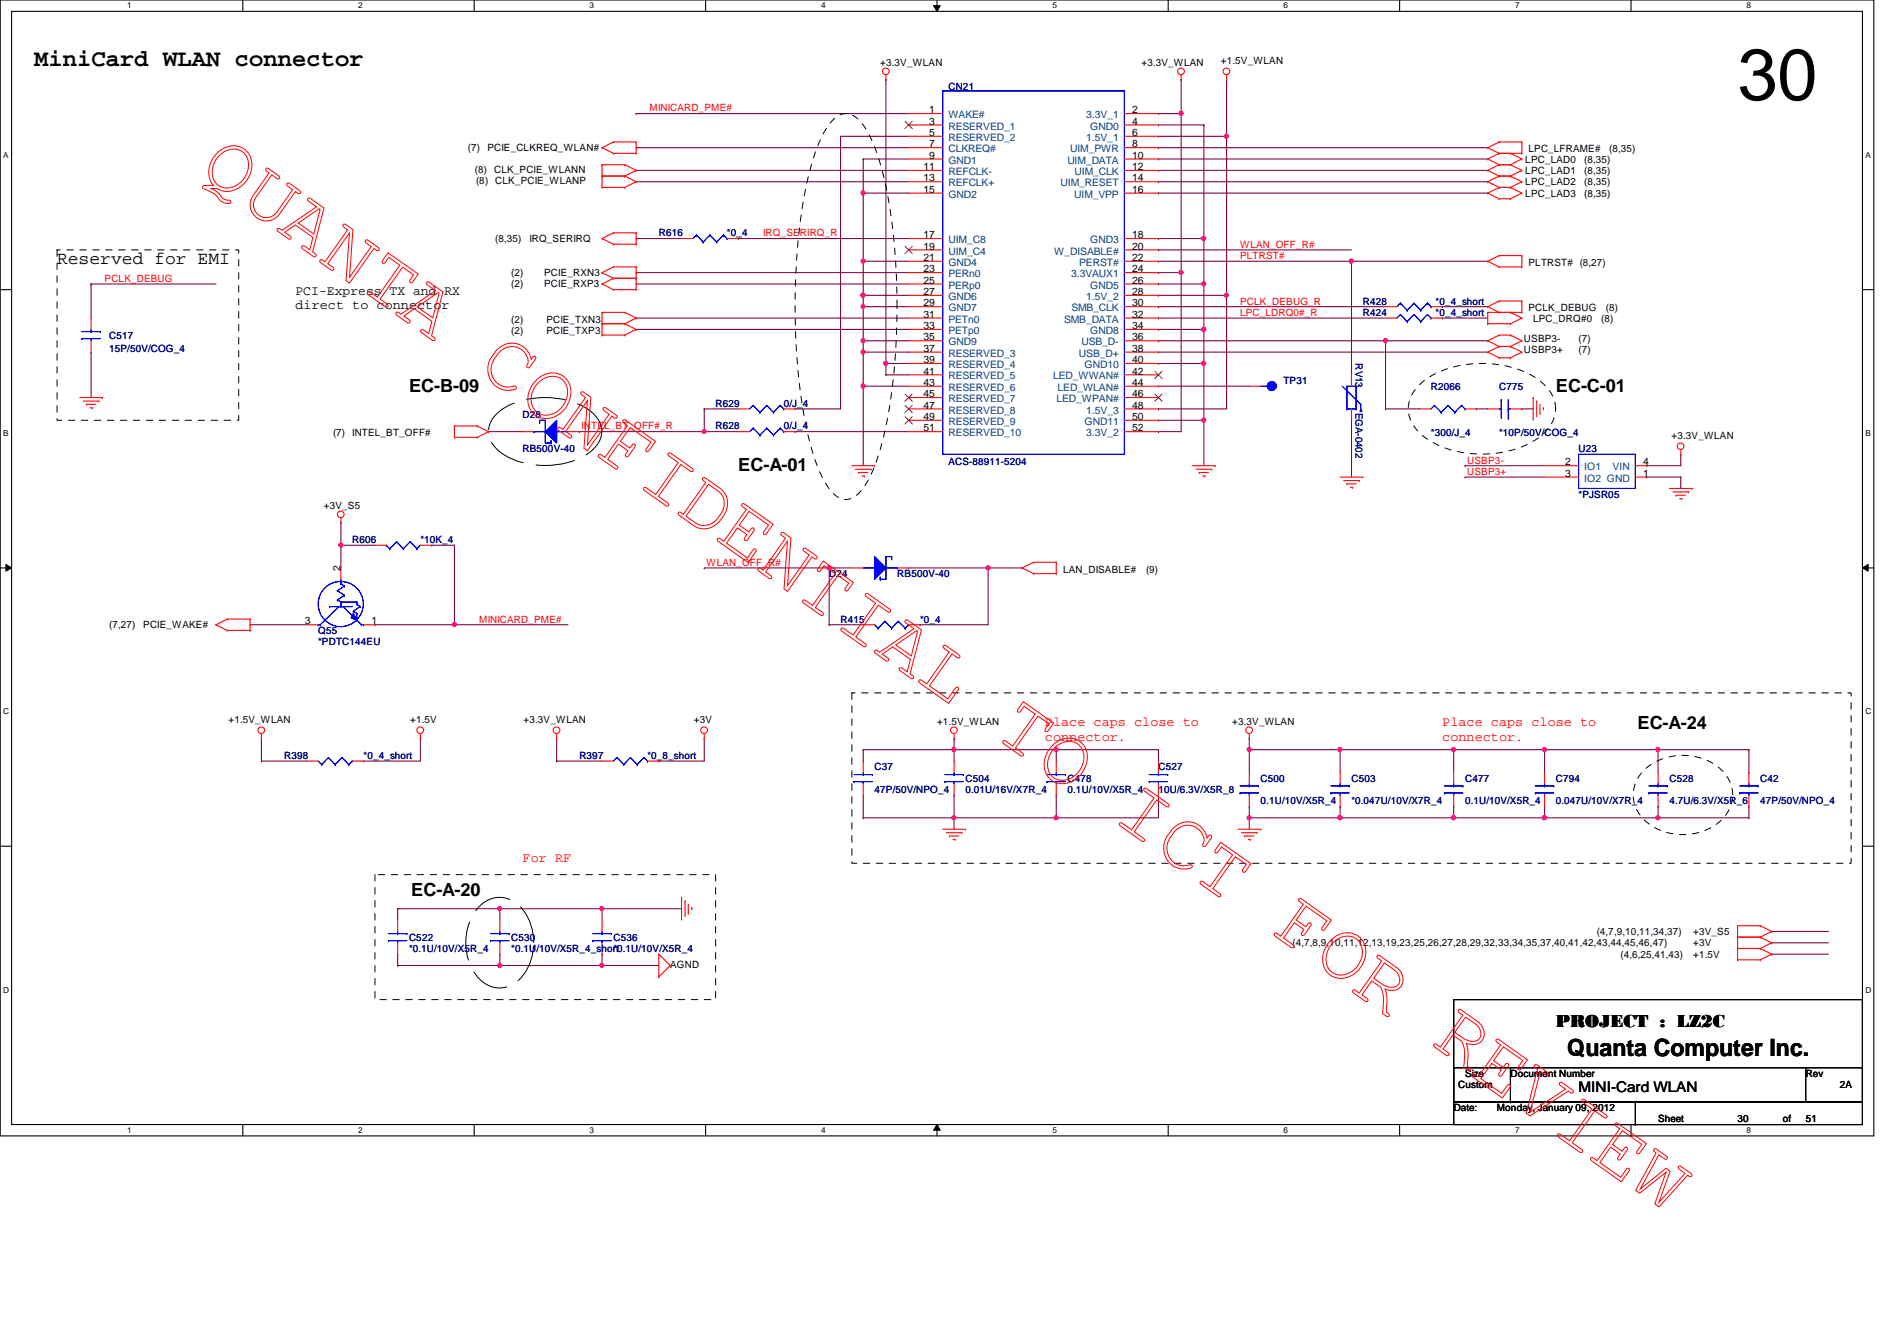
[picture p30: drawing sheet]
<svg xmlns="http://www.w3.org/2000/svg" width="297mm" height="210mm" viewBox="0 0 297 210" stroke-linecap="round" stroke-linejoin="round" font-family="sans-serif">
<defs><g id="words">
<text font-size="11.3" x="272.1" y="15.6">30</text>
<g font-size="3.7">
<text x="5.4" y="10.3">MiniCard WLAN connector</text>
<text x="245.4" y="165.3">Quanta Computer Inc.</text>
</g>
<g font-size="2.8">
<text x="8.9" y="41.4">Reserved for EMI</text>
<text x="64" y="61.3">EC-B-09</text>
<text x="243.6" y="61.3">EC-C-01</text>
<text x="115.6" y="73.7">EC-A-01</text>
<text x="256.4" y="114.1">EC-A-24</text>
<text x="64.4" y="140.3">EC-A-20</text>
<text x="243.6" y="160.8">PROJECT : LZ2C</text>
</g>
<text font-size="2.3" x="247.2" y="171">MINI-Card WLAN</text>
<g font-size="2.1">
<text x="46.3" y="46.1">PCI-Express TX and RX</text>
<text x="46.3" y="48.3">direct to connector</text>
</g>
<g font-size="2.1" fill="#f00">
<text x="163.6" y="113.7">Place caps close to</text>
<text x="225.8" y="113.7">Place caps close to</text>
<text x="163.6" y="115.9">connector.</text>
<text x="225.8" y="115.9">connector.</text>
<text x="81.8" y="135">For RF</text>
</g>
<g font-size="1.6">
<text x="137.8" y="10.3">+3.3V_WLAN</text>
<text x="178.7" y="10.3">+3.3V_WLAN</text>
<text x="191.2" y="10">+1.5V_WLAN</text>
<text x="145.5" y="17.7">1</text>
<text x="177.3" y="17.7">2</text>
<text x="73.3" y="23.7">(7)</text>
<text x="76.3" y="23.7">PCIE_CLKREQ_WLAN#</text>
<text x="145.5" y="19.5">3</text>
<text x="145.5" y="21.3">5</text>
<text x="145.5" y="23.1">7</text>
<text x="177.3" y="19.5">4</text>
<text x="177.3" y="21.3">6</text>
<text x="177.3" y="23.1">8</text>
<text x="239.3" y="23.8">LPC_LFRAME#</text>
<text x="252" y="23.8">(8,35)</text>
<text x="74.4" y="27.1">(8)</text>
<text x="74.5" y="28.8">(8)</text>
<text x="77.4" y="27.1">CLK_PCIE_WLANN</text>
<text x="77.6" y="28.8">CLK_PCIE_WLANP</text>
<text x="144.6" y="26.6">11</text>
<text x="144.6" y="28.4">13</text>
<text x="145.5" y="24.8">9</text>
<text x="177.3" y="24.8">10</text>
<text x="177.3" y="26.6">12</text>
<text x="177.3" y="28.4">14</text>
<text x="238.8" y="25.4">LPC_LAD0</text>
<text x="238.8" y="27.2">LPC_LAD1</text>
<text x="238.8" y="29">LPC_LAD2</text>
<text x="248.1" y="25.4">(8,35)</text>
<text x="248.1" y="27.2">(8,35)</text>
<text x="248.1" y="29">(8,35)</text>
<text x="144.6" y="30.2">15</text>
<text x="177.3" y="30.2">16</text>
<text x="238.8" y="30.8">LPC_LAD3</text>
<text x="248.1" y="30.8">(8,35)</text>
<text x="77.6" y="37.9">(8,35)</text>
<text x="82.9" y="37.9">IRQ_SERIRQ</text>
<text x="144.6" y="37.3">17</text>
<text x="144.6" y="39.1">19</text>
<text x="144.6" y="40.9">21</text>
<text x="177.3" y="37.3">18</text>
<text x="177.3" y="39.1">20</text>
<text x="177.3" y="40.9">22</text>
<text x="239.3" y="41.6">PLTRST# (8,27)</text>
<text x="80" y="45">(2)</text>
<text x="80" y="43.2">(2)</text>
<text x="85.2" y="45">PCIE_RXP3</text>
<text x="85.2" y="43.2">PCIE_RXN3</text>
<text x="144.6" y="42.6">23</text>
<text x="144.6" y="44.4">25</text>
<text x="144.6" y="46.2">27</text>
<text x="144.6" y="48">29</text>
<text x="177.3" y="42.6">24</text>
<text x="177.3" y="44.4">26</text>
<text x="177.3" y="46.2">28</text>
<text x="177.3" y="48">30</text>
<text x="80" y="52.3">(2)</text>
<text x="80" y="50.5">(2)</text>
<text x="85.6" y="52.3">PCIE_TXP3</text>
<text x="85.6" y="50.5">PCIE_TXN3</text>
<text x="144.6" y="49.7">31</text>
<text x="144.6" y="51.5">33</text>
<text x="144.6" y="53.3">35</text>
<text x="177.3" y="49.7">32</text>
<text x="177.3" y="51.5">34</text>
<text x="177.3" y="53.3">36</text>
<text x="238.6" y="53.6">USBP3-</text>
<text x="239.3" y="48.7">PCLK_DEBUG</text>
<text x="240.1" y="50.3">LPC_DRQ#0</text>
<text x="247.2" y="53.6">(7)</text>
<text x="250.7" y="50.3">(8)</text>
<text x="251.5" y="48.7">(8)</text>
<text x="144.6" y="55.1">37</text>
<text x="144.6" y="56.9">39</text>
<text x="144.6" y="58.6">41</text>
<text x="177.3" y="55.1">38</text>
<text x="177.3" y="56.9">40</text>
<text x="177.3" y="58.6">42</text>
<text x="238.6" y="55.3">USBP3+</text>
<text x="247.2" y="55.3">(7)</text>
<text x="144.6" y="60.4">43</text>
<text x="144.6" y="62.2">45</text>
<text x="144.6" y="64">47</text>
<text x="144.6" y="65.7">49</text>
<text x="177.3" y="60.4">44</text>
<text x="177.3" y="62.2">46</text>
<text x="177.3" y="64">48</text>
<text x="177.3" y="65.7">50</text>
<text x="52.2" y="68.3">(7)</text>
<text x="55.2" y="68.3">INTEL_BT_OFF#</text>
<text x="144.6" y="67.5">51</text>
<text x="177.3" y="67.5">52</text>
<text x="261.7" y="68.7">+3.3V_WLAN</text>
<text x="245.1" y="72.9">2</text>
<text x="245.1" y="74.6">3</text>
<text x="257.3" y="72.9">4</text>
<text x="257.3" y="74.6">1</text>
<text x="50.7" y="79.7">+3V_S5</text>
<text x="53.3" y="89.5" transform="rotate(-90 53.3 89.5)">2</text>
<text x="166.5" y="89.6">LAN_DISABLE#</text>
<text x="179.4" y="89.6">(9)</text>
<text x="17.1" y="98.3">(7,27)</text>
<text x="22.4" y="98.3">PCIE_WAKE#</text>
<text x="47.7" y="97.7">3</text>
<text x="58.2" y="97.7">1</text>
<text x="35.8" y="113.1">+1.5V_WLAN</text>
<text x="64.2" y="113.1">+1.5V</text>
<text x="82" y="113.1">+3.3V_WLAN</text>
<text x="108.7" y="113.1">+3V</text>
<text x="146.7" y="113.5">+1.5V_WLAN</text>
<text x="193" y="113.5">+3.3V_WLAN</text>
<text x="202.4" y="148.1">(4,7,8,9,10,11,12,13,19,23,25,26,27,28,29,32,33,34,35,37,40,41,42,43,44,45,46,47)</text>
<text x="250" y="146.3">(4,7,9,10,11,34,37)</text>
<text x="253.7" y="149.9">(4,6,25,41,43)</text>
<text x="265.1" y="149.9">+1.5V</text>
<text x="265.1" y="148.1">+3V</text>
<text x="265.1" y="146.3">+3V_S5</text>
<text x="104.9" y="151.5">AGND</text>
<text x="227.6" y="173.9">Date:</text>
<text x="228.3" y="170.3">Custom</text>
<text x="229.4" y="168.6">Size</text>
<text x="234.4" y="173.9">Monday, January 09, 2012</text>
<text x="236.5" y="168.6">Document Number</text>
<text x="282.7" y="168.6">Rev</text>
<text x="288.1" y="170.3">2A</text>
<text x="259.6" y="175.7">Sheet</text>
<text x="272.1" y="175.7">30</text>
<text x="279.2" y="175.7">of</text>
<text x="282.7" y="175.7">51</text>
</g>
<g font-size="1.6" fill="#f00">
<text x="101.7" y="17.4">MINICARD_PME#</text>
<text x="119.5" y="37">IRQ_SERIRQ_R</text>
<text x="194.2" y="38.8">WLAN_OFF_R#</text>
<text x="194.2" y="40.6">PLTRST#</text>
<text x="16.4" y="44.1">PCLK_DEBUG</text>
<text x="194.2" y="47.7">PCLK_DEBUG_R</text>
<text x="194.2" y="49.4">LPC_LDRQ0#_R</text>
<text x="91.1" y="67.2">INTEL_BT_OFF#_R</text>
<text x="229.7" y="72.6">USBP3-</text>
<text x="229.7" y="74.3">USBP3+</text>
<text x="110.6" y="88.6">WLAN_OFF_R#</text>
<text x="75.1" y="97.5">MINICARD_PME#</text>
</g>
<g font-size="1.6" fill="#000080">
<text x="148.5" y="14.1">CN21</text>
<text x="103.2" y="37">R616</text>
<text x="113.8" y="37">*0_4</text>
<text x="213.4" y="47.7">R428</text>
<text x="224.8" y="47.7">*0_4_short</text>
<text x="17.1" y="53">C517</text>
<text x="213.4" y="49.4">R424</text>
<text x="224.8" y="49.4">*0_4_short</text>
<text x="17.1" y="55.1">15P/50V/COG_4</text>
<text x="212.3" y="56.9" transform="rotate(90 212.3 56.9)">RV13</text>
<text x="81.8" y="65.4">D28</text>
<text x="112.1" y="63.7">R629</text>
<text x="122.7" y="63.7">0/J_4</text>
<text x="201" y="60.1">TP31</text>
<text x="212.3" y="64" transform="rotate(90 212.3 64)">*EGA-0402</text>
<text x="224.1" y="61">R2066</text>
<text x="234.7" y="61">C775</text>
<text x="81.8" y="70.8">RB500V-40</text>
<text x="112.1" y="67.2">R628</text>
<text x="122.7" y="67.2">0/J_4</text>
<text x="224.1" y="68.3">*300/J_4</text>
<text x="234.7" y="68.3">*10P/50V/COG_4</text>
<text x="247.2" y="70.8">U23</text>
<text x="148.5" y="72.7">ACS-88911-5204</text>
<text x="247.2" y="77.9">*PJSR05</text>
<text x="55.2" y="85">R606</text>
<text x="65.8" y="85">*10K_4</text>
<text x="129.8" y="90.3">D24</text>
<text x="140.5" y="90.3">RB500V-40</text>
<text x="49.8" y="99.2">Q55</text>
<text x="49.8" y="101">*PDTC144EU</text>
<text x="131.6" y="97.5">R415</text>
<text x="144.1" y="97.5">*0_4</text>
<text x="44.5" y="118.8">R398</text>
<text x="56.9" y="118.8">*0_4_short</text>
<text x="90.7" y="118.8">R397</text>
<text x="101.4" y="118.8">*0_8_short</text>
<text x="136.9" y="120.6">C37</text>
<text x="136.9" y="124.1">47P/50V/NPO_4</text>
<text x="151.2" y="122.3">C504</text>
<text x="151.2" y="124.1">0.01U/16V/X7R_4</text>
<text x="167.2" y="122.3">C478</text>
<text x="167.2" y="124.1">0.1U/10V/X5R_4</text>
<text x="181.4" y="120.6">C527</text>
<text x="181.4" y="124.1">10U/6.3V/X5R_8</text>
<text x="197.4" y="122.3">C500</text>
<text x="197.4" y="125.9">0.1U/10V/X5R_4</text>
<text x="211.6" y="122.3">C503</text>
<text x="211.6" y="125.9">*0.047U/10V/X7R_4</text>
<text x="229.4" y="122.3">C477</text>
<text x="229.4" y="125.9">0.1U/10V/X5R_4</text>
<text x="243.6" y="122.3">C794</text>
<text x="243.6" y="125.9">0.047U/10V/X7R_4</text>
<text x="261.4" y="122.3">C528</text>
<text x="261.4" y="125.9">4.7U/6.3V/X5R_6</text>
<text x="275.6" y="122.3">C42</text>
<text x="275.6" y="125.9">47P/50V/NPO_4</text>
<text x="64" y="147.2">C522</text>
<text x="64" y="149">*0.1U/10V/X5R_4</text>
<text x="80" y="147.2">C530</text>
<text x="80" y="149">*0.1U/10V/X5R_4_short</text>
<text x="96.1" y="147.2">C536</text>
<text x="96.1" y="149">*0.1U/10V/X5R_4</text>
</g>
<g font-size="1.6" fill="#004080">
<text x="148.5" y="18.5">WAKE#</text>
<text x="148.5" y="20.3">RESERVED_1</text>
<text x="148.5" y="22.1">RESERVED_2</text>
<text x="148.5" y="23.8">CLKREQ#</text>
<text x="167.6" y="23.8">UIM_PWR</text>
<text x="170.1" y="18.5">3.3V_1</text>
<text x="170.1" y="22.1">1.5V_1</text>
<text x="170.7" y="20.3">GND0</text>
<text x="148.5" y="25.6">GND1</text>
<text x="148.5" y="27.4">REFCLK-</text>
<text x="148.5" y="29.2">REFCLK+</text>
<text x="166.1" y="29.2">UIM_RESET</text>
<text x="167.1" y="25.6">UIM_DATA</text>
<text x="168.3" y="27.4">UIM_CLK</text>
<text x="148.5" y="30.9">GND2</text>
<text x="168.2" y="30.9">UIM_VPP</text>
<text x="148.5" y="38.1">UIM_C8</text>
<text x="148.5" y="39.8">UIM_C4</text>
<text x="148.5" y="41.6">GND4</text>
<text x="165.1" y="39.8">W_DISABLE#</text>
<text x="169" y="41.6">PERST#</text>
<text x="170.7" y="38.1">GND3</text>
<text x="148.5" y="43.4">PERn0</text>
<text x="148.5" y="45.2">PERp0</text>
<text x="148.5" y="46.9">GND6</text>
<text x="167.7" y="43.4">3.3VAUX1</text>
<text x="170.1" y="46.9">1.5V_2</text>
<text x="170.7" y="45.2">GND5</text>
<text x="148.5" y="48.7">GND7</text>
<text x="148.5" y="50.5">PETn0</text>
<text x="148.5" y="52.3">PETp0</text>
<text x="166.6" y="50.5">SMB_DATA</text>
<text x="167.8" y="48.7">SMB_CLK</text>
<text x="170.7" y="52.3">GND8</text>
<text x="148.5" y="54.1">GND9</text>
<text x="148.5" y="55.8">RESERVED_3</text>
<text x="148.5" y="57.6">RESERVED_4</text>
<text x="148.5" y="59.4">RESERVED_5</text>
<text x="164.9" y="59.4">LED_WWAN#</text>
<text x="168.9" y="55.8">USB_D+</text>
<text x="169.3" y="54.1">USB_D-</text>
<text x="169.8" y="57.6">GND10</text>
<text x="148.5" y="61.2">RESERVED_6</text>
<text x="148.5" y="62.9">RESERVED_7</text>
<text x="148.5" y="64.7">RESERVED_8</text>
<text x="165.4" y="62.9">LED_WPAN#</text>
<text x="165.6" y="61.2">LED_WLAN#</text>
<text x="170.1" y="64.7">1.5V_3</text>
<text x="148.5" y="66.5">RESERVED_9</text>
<text x="148.5" y="68.3">RESERVED_10</text>
<text x="169.8" y="66.5">GND11</text>
<text x="170.1" y="68.3">3.3V_2</text>
<text x="248.1" y="73.6">IO1</text>
<text x="248.1" y="75.4">IO2 GND</text>
<text x="252.5" y="73.6">VIN</text>
</g>
<g font-size="1.3">
<text x="19.9" y="1.3">1</text>
<text x="56.1" y="1.3">2</text>
<text x="92.3" y="1.3">3</text>
<text x="128.6" y="1.3">4</text>
<text x="164.8" y="1.3">5</text>
<text x="201" y="1.3">6</text>
<text x="237.2" y="1.3">7</text>
<text x="273.5" y="1.3">8</text>
<text x=".5" y="24.7">A</text>
<text x="292.1" y="24.7">A</text>
<text x=".5" y="68.2">B</text>
<text x="292.1" y="68.2">B</text>
<text x=".5" y="111.8">C</text>
<text x="292.1" y="111.8">C</text>
<text x=".5" y="155.4">D</text>
<text x="292.1" y="155.4">D</text>
<text x="19.9" y="177.3">1</text>
<text x="56.1" y="177.3">2</text>
<text x="92.3" y="177.3">3</text>
<text x="128.6" y="177.3">4</text>
<text x="164.8" y="177.3">5</text>
<text x="201" y="177.3">6</text>
<text x="237.2" y="177.3">7</text>
<text x="273.5" y="177.3">8</text>
</g>
</g></defs>
<path d="M0 0h293.4v177.8h-293.4zM1.8 1.8h289.8v174.2h-289.8z" fill="none" stroke="#000" stroke-width=".17"/>
<g fill="#fff">
<path d="M19.9 .2h.7v1.4h-.7z"/>
<path d="M19.9 176.2h.7v1.4h-.7z"/>
</g>
<path d="M38 0v1.8M38 176v1.8" fill="none" stroke="#000" stroke-width=".17"/>
<g fill="#fff">
<path d="M56.1 .2h.7v1.4h-.7z"/>
<path d="M56.1 176.2h.7v1.4h-.7z"/>
</g>
<path d="M74.2 0v1.8M74.2 176v1.8" fill="none" stroke="#000" stroke-width=".17"/>
<g fill="#fff">
<path d="M92.3 .2h.7v1.4h-.7z"/>
<path d="M92.3 176.2h.7v1.4h-.7z"/>
</g>
<path d="M110.5 0v1.8M110.5 176v1.8" fill="none" stroke="#000" stroke-width=".17"/>
<g fill="#fff">
<path d="M128.6 .2h.6v1.4h-.6z"/>
<path d="M128.6 176.2h.6v1.4h-.6z"/>
</g>
<path d="M146.7 0v1.8M146.7 176v1.8" fill="none" stroke="#000" stroke-width=".17"/>
<path d="M146.2 .9h1l-.5 .9zM146.7 176l.5 .9h-1z" fill="#000"/>
<path d="M146.2 .9h1l-.5 .9zM146.7 176l.5 .9h-1z" fill="none" stroke="#000" stroke-width=".16"/>
<g fill="#fff">
<path d="M164.8 .2h.7v1.4h-.7z"/>
<path d="M164.8 176.2h.7v1.4h-.7z"/>
</g>
<path d="M182.9 0v1.8M182.9 176v1.8" fill="none" stroke="#000" stroke-width=".17"/>
<g fill="#fff">
<path d="M201 .2h.7v1.4h-.7z"/>
<path d="M201 176.2h.7v1.4h-.7z"/>
</g>
<path d="M219.2 0v1.8M219.2 176v1.8" fill="none" stroke="#000" stroke-width=".17"/>
<g fill="#fff">
<path d="M237.2 .2h.7v1.4h-.7z"/>
<path d="M237.2 176.2h.7v1.4h-.7z"/>
</g>
<path d="M255.4 0v1.8M255.4 176v1.8" fill="none" stroke="#000" stroke-width=".17"/>
<g fill="#fff">
<path d="M273.5 .2h.6v1.4h-.6z"/>
<path d="M273.5 176.2h.6v1.4h-.6z"/>
<path d="M.5 23.5h.8v1.4h-.8z"/>
<path d="M292.1 23.5h.8v1.4h-.8z"/>
<path d="M.5 67.1h.8v1.4h-.8z"/>
<path d="M292.1 67.1h.8v1.4h-.8z"/>
</g>
<path d="M0 45.3h1.8M291.6 45.3h1.8" fill="none" stroke="#000" stroke-width=".17"/>
<g fill="#fff">
<path d="M.5 110.7h.9v1.4h-.9z"/>
<path d="M292.1 110.7h.9v1.4h-.9z"/>
</g>
<path d="M0 88.9h1.8M291.6 88.9h1.8" fill="none" stroke="#000" stroke-width=".17"/>
<path d="M.9 88.3l.9 .6-.9 .5zM291.6 88.9l.9-.6v1.1z" fill="#000"/>
<path d="M.9 88.3l.9 .6-.9 .5zM291.6 88.9l.9-.6v1.1z" fill="none" stroke="#000" stroke-width=".16"/>
<g fill="#fff">
<path d="M.5 154.2h.9v1.4h-.9z"/>
<path d="M292.1 154.2h.9v1.4h-.9z"/>
</g>
<path d="M0 132.5h1.8M291.6 132.5h1.8" fill="none" stroke="#000" stroke-width=".17"/>
<g fill="none" stroke="#800040" stroke-width=".17">
<path d="M99.6 23.1h.1M99.6 23.1h42.7M181.4 28.4h.1M181.4 23.1h.1M181.4 30.2h.1M181.4 24.9h.1M181.4 26.7h.1M181.4 23.1h51.6M181.4 28.4h51.6M181.4 30.2h51.6M181.4 24.9h51.6M181.4 26.7h51.6"/>
<path d="M99.6 42.7h.1M99.6 42.7h42.7M138.7 58.7h.1M138.7 56.9h.1M138.7 58.7h3.6M138.7 56.9v1.8M211.6 40.9h.1M211.6 40.9h21.4M181.4 65.8h.1M181.4 65.8h7.1"/>
</g>
<circle cx="211.6" cy="40.9" r=".32" fill="#f0f"/>
<circle cx="211.6" cy="40.9" r=".32" fill="none" stroke="#f0f" stroke-width=".17"/>
<path d="M99.6 51.6h.1M99.6 49.8h.1M99.6 44.5h.1M99.6 51.6h42.7M99.6 49.8h42.7M99.6 44.5h42.7M181.4 51.6h.1M181.4 51.6h7.1M188.5 65.8h.1M188.5 65.8v7.1" fill="none" stroke="#800040" stroke-width=".17"/>
<circle cx="188.5" cy="65.8" r=".32" fill="#f0f"/>
<circle cx="188.5" cy="65.8" r=".32" fill="none" stroke="#f0f" stroke-width=".17"/>
<path d="M181.4 17.8h.1M185 12.4h.1M185 12.4v5.4h-3.6M135.2 30.2h.1M135.2 30.2h7.1" fill="none" stroke="#800040" stroke-width=".17"/>
<circle cx="135.1" cy="30.2" r=".32" fill="#f0f"/>
<circle cx="135.1" cy="30.2" r=".32" fill="none" stroke="#f0f" stroke-width=".17"/>
<path d="M135.2 30.2h.1M135.2 30.2v10.7M135.2 55.1h.1M135.2 55.1v5.4" fill="none" stroke="#800040" stroke-width=".17"/>
<circle cx="135.1" cy="55.1" r=".32" fill="#f0f"/>
<circle cx="135.1" cy="55.1" r=".32" fill="none" stroke="#f0f" stroke-width=".17"/>
<path d="M99.6 28.4h.1M99.6 26.7h.1M99.6 28.4h42.7M99.6 26.7h42.7M135.2 24.9h.1M135.2 24.9v5.3M188.5 56.9h.1M188.5 56.9v8.9" fill="none" stroke="#800040" stroke-width=".17"/>
<circle cx="188.5" cy="56.9" r=".32" fill="#f0f"/>
<circle cx="188.5" cy="56.9" r=".32" fill="none" stroke="#f0f" stroke-width=".17"/>
<path d="M135.2 46.2h.1M135.2 46.2v1.8" fill="none" stroke="#800040" stroke-width=".17"/>
<circle cx="135.1" cy="46.2" r=".32" fill="#f0f"/>
<circle cx="135.1" cy="46.2" r=".32" fill="none" stroke="#f0f" stroke-width=".17"/>
<path d="M135.2 48h.1M135.2 48v5.3M138.7 56.9h.1M138.7 56.9h3.6" fill="none" stroke="#800040" stroke-width=".17"/>
<circle cx="138.7" cy="56.9" r=".32" fill="#f0f"/>
<circle cx="138.7" cy="56.9" r=".32" fill="none" stroke="#f0f" stroke-width=".17"/>
<path d="M135.2 60.5h.1M135.2 60.5h7.1" fill="none" stroke="#800040" stroke-width=".17"/>
<circle cx="135.1" cy="60.4" r=".32" fill="#f0f"/>
<circle cx="135.1" cy="60.4" r=".32" fill="none" stroke="#f0f" stroke-width=".17"/>
<path d="M181.4 19.6h.1M181.4 19.6h7.1M188.5 19.6h.1M188.5 19.6v24.9M181.4 39.1h.1M181.4 37.3h.1M181.4 39.1h30.2M181.4 37.3h7.1M188.5 37.3h.1" fill="none" stroke="#800040" stroke-width=".17"/>
<circle cx="188.5" cy="37.3" r=".32" fill="#f0f"/>
<circle cx="188.5" cy="37.3" r=".32" fill="none" stroke="#f0f" stroke-width=".17"/>
<path d="M181.4 21.3h.1M181.4 21.3h10.7M192.1 21.3h.1M192.1 21.3v24.9" fill="none" stroke="#800040" stroke-width=".17"/>
<circle cx="192" cy="46.2" r=".32" fill="#f0f"/>
<circle cx="192" cy="46.2" r=".32" fill="none" stroke="#f0f" stroke-width=".17"/>
<circle cx="192" cy="21.3" r=".32" fill="#f0f"/>
<circle cx="192" cy="21.3" r=".32" fill="none" stroke="#f0f" stroke-width=".17"/>
<path d="M181.4 46.2h.1M181.4 46.2h10.7M188.5 44.5h.1M188.5 44.5v7.1M192.1 46.2h.1M192.1 46.2v17.8h-10.7M181.4 64h.1M181.4 67.6h.1M181.4 67.6h3.6" fill="none" stroke="#800040" stroke-width=".17"/>
<circle cx="188.5" cy="51.5" r=".32" fill="#f0f"/>
<circle cx="188.5" cy="51.5" r=".32" fill="none" stroke="#f0f" stroke-width=".17"/>
<circle cx="188.5" cy="44.4" r=".32" fill="#f0f"/>
<circle cx="188.5" cy="44.4" r=".32" fill="none" stroke="#f0f" stroke-width=".17"/>
<path d="M135.2 53.3h.1M135.2 53.3h7.1M181.4 44.5h.1M181.4 44.5h7.1" fill="none" stroke="#800040" stroke-width=".17"/>
<circle cx="135.1" cy="53.3" r=".32" fill="#f0f"/>
<circle cx="135.1" cy="53.3" r=".32" fill="none" stroke="#f0f" stroke-width=".17"/>
<path d="M135.2 48h.1M135.2 48h7.1" fill="none" stroke="#800040" stroke-width=".17"/>
<circle cx="135.1" cy="48" r=".32" fill="#f0f"/>
<circle cx="135.1" cy="48" r=".32" fill="none" stroke="#f0f" stroke-width=".17"/>
<path d="M135.2 46.2h.1M135.2 40.9h.1M135.2 46.2h7.1M135.2 40.9v5.3M135.2 40.9h7.1M135.2 60.5h.1M135.2 60.5v12.4" fill="none" stroke="#800040" stroke-width=".17"/>
<circle cx="135.1" cy="46.2" r=".32" fill="#f0f"/>
<circle cx="135.1" cy="46.2" r=".32" fill="none" stroke="#f0f" stroke-width=".17"/>
<circle cx="135.1" cy="40.9" r=".32" fill="#f0f"/>
<circle cx="135.1" cy="40.9" r=".32" fill="none" stroke="#f0f" stroke-width=".17"/>
<path d="M99.6 17.8h.1M99.6 17.8h42.7M138.7 12.4h.1M138.7 12.4v44.5M135.2 24.9h.1M135.2 24.9h7.1M154.7 88.9h.1M154.7 88.9v8.9" fill="none" stroke="#800040" stroke-width=".17"/>
<circle cx="154.7" cy="88.9" r=".32" fill="#f0f"/>
<circle cx="154.7" cy="88.9" r=".32" fill="none" stroke="#f0f" stroke-width=".17"/>
<path d="M129.8 88.9h.1M129.8 97.8h.1M129.8 88.9h3.6M129.8 97.8h5.4M129.8 88.9v8.9M142.3 88.9h.1M142.3 88.9h17.8M154.7 88.9h.1" fill="none" stroke="#800040" stroke-width=".17"/>
<circle cx="129.8" cy="88.9" r=".32" fill="#f0f"/>
<circle cx="129.8" cy="88.9" r=".32" fill="none" stroke="#f0f" stroke-width=".17"/>
<path d="M181.4 60.5h.1M181.4 60.5h14.2M110.3 88.9h.1M110.3 88.9h19.5M144.1 97.8h.1M144.1 97.8h10.6M149.4 124.5h.1M149.4 124.5v3.5" fill="none" stroke="#800040" stroke-width=".17"/>
<circle cx="149.4" cy="128" r=".32" fill="#f0f"/>
<circle cx="149.4" cy="128" r=".32" fill="none" stroke="#f0f" stroke-width=".17"/>
<path d="M165.4 128h.1M165.4 128h16" fill="none" stroke="#800040" stroke-width=".17"/>
<circle cx="165.4" cy="128" r=".32" fill="#f0f"/>
<circle cx="165.4" cy="128" r=".32" fill="none" stroke="#f0f" stroke-width=".17"/>
<path d="M165.4 117.3h.1M165.4 117.3v1.8M165.4 124.5h.1M165.4 124.5v3.5M195.6 128h.1M195.6 128v1.8M241.8 128h.1M241.8 128h17.8" fill="none" stroke="#800040" stroke-width=".17"/>
<circle cx="259.6" cy="128" r=".32" fill="#f0f"/>
<circle cx="259.6" cy="128" r=".32" fill="none" stroke="#f0f" stroke-width=".17"/>
<path d="M195.6 128h.1M195.6 128h14.2" fill="none" stroke="#800040" stroke-width=".17"/>
<circle cx="209.8" cy="128" r=".32" fill="#f0f"/>
<circle cx="209.8" cy="128" r=".32" fill="none" stroke="#f0f" stroke-width=".17"/>
<circle cx="195.6" cy="128" r=".32" fill="#f0f"/>
<circle cx="195.6" cy="128" r=".32" fill="none" stroke="#f0f" stroke-width=".17"/>
<path d="M227.6 128h.1M227.6 128h14.2" fill="none" stroke="#800040" stroke-width=".17"/>
<circle cx="241.8" cy="128" r=".32" fill="#f0f"/>
<circle cx="241.8" cy="128" r=".32" fill="none" stroke="#f0f" stroke-width=".17"/>
<circle cx="227.6" cy="128" r=".32" fill="#f0f"/>
<circle cx="227.6" cy="128" r=".32" fill="none" stroke="#f0f" stroke-width=".17"/>
<path d="M209.8 128h.1M209.8 128h17.8" fill="none" stroke="#800040" stroke-width=".17"/>
<circle cx="227.6" cy="128" r=".32" fill="#f0f"/>
<circle cx="227.6" cy="128" r=".32" fill="none" stroke="#f0f" stroke-width=".17"/>
<circle cx="209.8" cy="128" r=".32" fill="#f0f"/>
<circle cx="209.8" cy="128" r=".32" fill="none" stroke="#f0f" stroke-width=".17"/>
<path d="M195.6 117.3h.1M195.6 117.3v3.6M209.8 117.3h.1M209.8 117.3h17.8M227.6 117.3h.1M227.6 117.3v3.6" fill="none" stroke="#800040" stroke-width=".17"/>
<circle cx="227.6" cy="117.3" r=".32" fill="#f0f"/>
<circle cx="227.6" cy="117.3" r=".32" fill="none" stroke="#f0f" stroke-width=".17"/>
<circle cx="209.8" cy="117.3" r=".32" fill="#f0f"/>
<circle cx="209.8" cy="117.3" r=".32" fill="none" stroke="#f0f" stroke-width=".17"/>
<path d="M195.6 115.6h.1M195.6 115.6v1.7M209.8 117.3h.1M209.8 117.3v3.6M241.8 117.3h.1M241.8 117.3v3.6M241.8 126.2h.1M241.8 126.2v1.8" fill="none" stroke="#800040" stroke-width=".17"/>
<circle cx="241.8" cy="128" r=".32" fill="#f0f"/>
<circle cx="241.8" cy="128" r=".32" fill="none" stroke="#f0f" stroke-width=".17"/>
<path d="M241.8 117.3h.1M241.8 117.3h17.8" fill="none" stroke="#800040" stroke-width=".17"/>
<circle cx="259.6" cy="117.3" r=".32" fill="#f0f"/>
<circle cx="259.6" cy="117.3" r=".32" fill="none" stroke="#f0f" stroke-width=".17"/>
<circle cx="241.8" cy="117.3" r=".32" fill="#f0f"/>
<circle cx="241.8" cy="117.3" r=".32" fill="none" stroke="#f0f" stroke-width=".17"/>
<path d="M195.6 117.3h.1M195.6 117.3h14.2" fill="none" stroke="#800040" stroke-width=".17"/>
<circle cx="195.6" cy="117.3" r=".32" fill="#f0f"/>
<circle cx="195.6" cy="117.3" r=".32" fill="none" stroke="#f0f" stroke-width=".17"/>
<g fill="none" stroke="#800040" stroke-width=".17">
<path d="M149.4 115.6h.1M149.4 117.3h.1M149.4 115.6v3.5M165.4 117.3h.1M165.4 117.3h16M227.6 117.3h.1M227.6 117.3h14.2M259.6 117.3h.1M259.6 117.3v3.6M149.4 128h.1M149.4 128v1.8M195.6 126.2h.1"/>
<path d="M195.6 126.2v1.8M209.8 126.2h.1M209.8 126.2v1.8M227.6 126.2h.1M227.6 126.2v1.8M259.6 126.2h.1M259.6 126.2v1.8"/>
</g>
<circle cx="165.4" cy="117.3" r=".32" fill="#f0f"/>
<circle cx="165.4" cy="117.3" r=".32" fill="none" stroke="#f0f" stroke-width=".17"/>
<path d="M185 42.7h.1M185 42.7v24.9" fill="none" stroke="#800040" stroke-width=".17"/>
<circle cx="184.9" cy="42.6" r=".32" fill="#f0f"/>
<circle cx="184.9" cy="42.6" r=".32" fill="none" stroke="#f0f" stroke-width=".17"/>
<path d="M185 17.8h.1M185 17.8v24.9h-3.6M181.4 42.7h.1" fill="none" stroke="#800040" stroke-width=".17"/>
<circle cx="184.9" cy="17.8" r=".32" fill="#f0f"/>
<circle cx="184.9" cy="17.8" r=".32" fill="none" stroke="#f0f" stroke-width=".17"/>
<g fill="none" stroke="#800040" stroke-width=".17">
<path d="M181.4 56.9h.1M188.5 51.6h.1M188.5 51.6v5.3h-7.1M229.4 72.9h.1M229.4 74.7h.1M229.4 74.7h12.4M229.4 72.9h12.4M257.8 74.7h.1M257.8 72.9h.1M257.8 74.7h5.4M263.2 74.7h.1M263.2 71.1h.1"/>
<path d="M263.2 71.1v1.8h-5.4M263.2 74.7v1.8M181.4 117.3h.1M181.4 117.3v1.8M181.4 124.5h.1M181.4 124.5v3.5"/>
</g>
<circle cx="188.5" cy="51.5" r=".32" fill="#f0f"/>
<circle cx="188.5" cy="51.5" r=".32" fill="none" stroke="#f0f" stroke-width=".17"/>
<path d="M135.2 55.1h.1M135.2 53.3h.1M135.2 55.1h7.1M135.2 53.3v1.8M71.2 97.8h.1M71.2 97.8h17.7M277.4 149.4h.1M277.4 147.6h.1M277.4 145.8h.1M277.4 149.4h8.9M277.4 147.6h8.9M277.4 145.8h8.9" fill="none" stroke="#800040" stroke-width=".17"/>
<circle cx="71.1" cy="97.8" r=".32" fill="#f0f"/>
<circle cx="71.1" cy="97.8" r=".32" fill="none" stroke="#f0f" stroke-width=".17"/>
<path d="M39.2 97.8h.1M39.2 97.8h8.8M53.4 85.3h.1M53.4 85.3h5.3M53.4 85.3v3.6M67.6 85.3h.1M67.6 85.3h3.6" fill="none" stroke="#800040" stroke-width=".17"/>
<circle cx="53.4" cy="85.3" r=".32" fill="#f0f"/>
<circle cx="53.4" cy="85.3" r=".32" fill="none" stroke="#f0f" stroke-width=".17"/>
<g fill="none" stroke="#800040" stroke-width=".17">
<path d="M99.6 37.3h.1M99.6 37.3h7.1M115.6 37.3h.1M115.6 37.3h26.7M181.4 49.8h.1M181.4 49.8h35.6M225.8 49.8h.1M225.8 49.8h7.2M53.4 81.8h.1M53.4 81.8v3.5M58.7 97.8h.1M71.2 85.3h.1"/>
<path d="M71.2 85.3v12.5h-12.5M149.4 117.3h.1M149.4 117.3h16"/>
</g>
<circle cx="149.4" cy="117.3" r=".32" fill="#f0f"/>
<circle cx="149.4" cy="117.3" r=".32" fill="none" stroke="#f0f" stroke-width=".17"/>
<g fill="none" stroke="#800040" stroke-width=".17">
<path d="M192.1 12.4h.1M192.1 12.4v8.9M131.6 21.3h.1M131.6 21.3v42.7h-7.1M181.4 48h.1M181.4 48h35.6M225.8 48h.1M225.8 48h7.2M110.3 67.6h.1M110.3 67.6h5.3M124.5 67.6h.1M124.5 64h.1"/>
<path d="M124.5 67.6h17.8M40.9 119.1h.1M40.9 115.6h.1M40.9 119.1h7.1M40.9 115.6v3.5M56.9 119.1h.1M65.8 115.6h.1M65.8 115.6v3.5h-8.9M87.2 119.1h.1M87.2 119.1h7.1M103.2 119.1h.1M103.2 119.1h7.1"/>
<path d="M149.4 128h.1M149.4 128h16"/>
</g>
<circle cx="110.3" cy="67.5" r=".32" fill="#f0f"/>
<circle cx="110.3" cy="67.5" r=".32" fill="none" stroke="#f0f" stroke-width=".17"/>
<path d="M211.6 40.9h.1M211.6 40.9v17.8M217 53.3h.1M217 53.3h16M110.3 64h.1M110.3 64h5.3M110.3 64v3.6M211.6 65.8h.1M211.6 65.8v8.9" fill="none" stroke="#800040" stroke-width=".17"/>
<circle cx="216.9" cy="53.3" r=".32" fill="#f0f"/>
<circle cx="216.9" cy="53.3" r=".32" fill="none" stroke="#f0f" stroke-width=".17"/>
<g fill="none" stroke="#800040" stroke-width=".17">
<path d="M14.3 55.1h.1M14.3 44.5h.1M14.3 44.5v5.3M14.3 55.1v7.1M14.3 44.5h19.5M181.4 40.9h.1M181.4 55.1h.1M181.4 40.9h30.2M181.4 55.1h51.6M87.2 115.6h.1M87.2 115.6v3.5M110.3 115.6h.1"/>
<path d="M110.3 115.6v3.5M62.3 142.2h.1M62.3 142.2v1.8M62.3 142.2h16M78.3 142.2h.1M78.3 142.2v1.8M94.3 142.2h.1M94.3 142.2h12.4"/>
</g>
<circle cx="94.2" cy="142.2" r=".32" fill="#f0f"/>
<circle cx="94.2" cy="142.2" r=".32" fill="none" stroke="#f0f" stroke-width=".17"/>
<path d="M94.3 142.2h.1M94.3 149.4h.1M94.3 151.1h.1M94.3 142.2v1.8M94.3 149.4v1.7M94.3 151.1h8.9" fill="none" stroke="#800040" stroke-width=".17"/>
<circle cx="94.2" cy="151.1" r=".32" fill="#f0f"/>
<circle cx="94.2" cy="151.1" r=".32" fill="none" stroke="#f0f" stroke-width=".17"/>
<path d="M62.3 149.4h.1M62.3 151.1h.1M62.3 149.4v1.7M62.3 151.1h32M78.3 149.4h.1M78.3 151.1h.1M78.3 149.4v1.7" fill="none" stroke="#800040" stroke-width=".17"/>
<circle cx="78.2" cy="151.1" r=".32" fill="#f0f"/>
<circle cx="78.2" cy="151.1" r=".32" fill="none" stroke="#f0f" stroke-width=".17"/>
<path d="M78.3 142.2h.1M78.3 142.2h16" fill="none" stroke="#800040" stroke-width=".17"/>
<circle cx="78.2" cy="142.2" r=".32" fill="#f0f"/>
<circle cx="78.2" cy="142.2" r=".32" fill="none" stroke="#f0f" stroke-width=".17"/>
<g fill="none" stroke="#800040" stroke-width=".17">
<path d="M131.6 21.3h.1M131.6 21.3h10.7M181.4 53.3h.1M181.4 53.3h35.6M217 53.3h.1M217 53.3v10.7M76.5 67.6h.1M76.5 67.6h5.3M90.7 67.6h.1M90.7 67.6h19.6M217 64h.1M217 64h5.3"/>
<path d="M231.2 64h.1M231.2 64h1.8M238.3 64h.1M238.3 64h1.8M135.2 117.3h.1M135.2 119.1h.1M135.2 117.3h14.2M135.2 117.3v1.8M259.6 117.3h14.3M273.9 117.3h.1M273.9 117.3v3.6M135.2 128h.1"/>
<path d="M135.2 124.5v3.5M135.2 128h14.2M149.4 128h.1M259.6 128h14.3M273.9 120.9h.1M273.9 128h.1M273.9 126.2h.1M273.9 126.2v1.8"/>
</g>
<g fill="none" stroke="#f00" stroke-width=".17">
<path d="M138.7 12.4h.1M138.7 11.7v.7M185 12.4h.1M185 11.7v.7M192.1 12.4h.1M192.1 11.7v.7M94.3 23.1h.1M94.3 27.6h.1M94.3 25.8h.1M94.3 29.3h.1M94.3 37.3h.1M94.3 23.1l1.8 .9"/>
<path d="M94.3 25.8h3.5M94.3 27.6h3.5M94.3 29.3h3.5M94.3 25.8v3.5M94.3 37.3l1.8 .9M96.1 22.2h.1M96.1 24h.1M96.1 36.4h.1M96.1 38.2h.1M96.1 22.2l-1.8 .9M96.1 22.2h3.5M96.1 24h3.5"/>
<path d="M96.1 36.4h3.5M96.1 36.4l-1.8 .9M96.1 38.2h3.5M97.8 25.8h.1M97.8 27.6h.1M97.8 29.3h.1M97.8 25.8l1.8 .9M97.8 27.6l1.8 .8M99.6 22.2h.1M99.6 24h.1M99.6 26.7h.1M99.6 28.4h.1"/>
<path d="M99.6 38.2h.1M99.6 36.4h.1M99.6 22.2v1.8M99.6 36.4v1.8M99.6 26.7l-1.8 .9M99.6 28.4l-1.8 .9M233 24.9h.1M233 26.7h.1M233 28.4h.1M233 23.1h.1M233 30.2h.1M233 24.9l1.7 .9"/>
<path d="M233 26.7l1.7 .9M233 28.4l1.7 .9M233 23.1l1.7 .9M233 30.2l1.7 .9M234.7 24h.1M234.7 25.8h.1M234.7 27.6h.1M234.7 29.3h.1M234.7 22.2h.1M234.7 31.1h.1M234.7 22.2h3.6M234.7 24h3.6"/>
<path d="M234.7 24l-1.7 .9M234.7 25.8h1.8M234.7 25.8l-1.7 .9M234.7 27.6h1.8M234.7 27.6l-1.7 .8M234.7 29.3h1.8M234.7 22.2l-1.7 .9M234.7 29.3l-1.7 .9M234.7 31.1h1.8M236.5 24h.1M236.5 25.8h.1M236.5 27.6h.1"/>
<path d="M236.5 29.3h.1M236.5 31.1h.1M236.5 24l1.8 .9M236.5 25.8l1.8 .9M236.5 27.6l1.8 .8M236.5 29.3l1.8 .9M238.3 24.9h.1M238.3 26.7h.1M238.3 28.4h.1M238.3 24h.1M238.3 22.2h.1M238.3 30.2h.1"/>
<path d="M238.3 22.2v1.8M238.3 24.9l-1.8 .9M238.3 26.7l-1.8 .9M238.3 28.4l-1.8 .9M238.3 30.2l-1.8 .9M94.3 52.5h.1M94.3 50.7h.1M94.3 48.9h.1M94.3 44.5h.1M94.3 42.7h.1M94.3 48.9h3.5M94.3 50.7h3.5"/>
<path d="M94.3 52.5h3.5M94.3 48.9v3.6M94.3 44.5l1.8 .8M94.3 42.7l1.8 .9M96.1 43.6h.1M96.1 45.3h.1M96.1 41.8h.1M96.1 43.6l-1.8 .9M96.1 43.6h3.5M96.1 45.3h3.5M96.1 41.8l-1.8 .9M96.1 41.8h3.5"/>
<path d="M97.8 50.7h.1M97.8 52.5h.1M97.8 48.9h.1M97.8 50.7l1.8 .9M97.8 48.9l1.8 .9M99.6 51.6h.1M99.6 49.8h.1M99.6 43.6h.1M99.6 45.3h.1M99.6 41.8h.1M99.6 41.8v3.5M99.6 51.6l-1.8 .9"/>
<path d="M99.6 49.8l-1.8 .9M211.6 58.7v1.8M217 49.8h1.7M224.1 49.8h1.7M233 48h.1M233 40.9h.1M233 53.3h.1M233 55.1h.1M233 50.7h.1M233 48.9h.1M233 48l1.7 .9M233 48.9h5.3"/>
<path d="M233 50.7h3.5M233 40.9l1.7 .9M233 53.3l1.7 .9M233 55.1l1.7 .9M233 48.9v1.8M234.7 48.9h.1M234.7 47.1h.1M234.7 41.8h.1M234.7 40h.1M234.7 54.2h.1M234.7 52.5h.1M234.7 56h.1"/>
<path d="M234.7 47.1h3.6M234.7 47.1l-1.7 .9M234.7 52.5h1.8M234.7 41.8h3.6M234.7 40h3.6M234.7 40l-1.7 .9M234.7 54.2h1.8M234.7 52.5l-1.7 .8M234.7 56h1.8M234.7 54.2l-1.7 .9M236.5 54.2h.1M236.5 52.5h.1"/>
<path d="M236.5 56h.1M236.5 48.9h.1M236.5 50.7h.1M236.5 52.5l1.8 .8M236.5 54.2l1.8 .9M236.5 48.9l1.8 .9M238.3 48.9h.1M238.3 47.1h.1M238.3 41.8h.1M238.3 40h.1M238.3 53.3h.1M238.3 55.1h.1"/>
<path d="M238.3 49.8h.1M238.3 40v1.8M238.3 47.1v1.8M238.3 53.3l-1.8 .9M238.3 55.1l-1.8 .9M238.3 49.8l-1.8 .9M12.5 62.2h3.5M13 62.8h2.5M13.5 63.3h.1M13.5 63.3h1.5M14.1 63.8h.3M14.4 63.8h.1"/>
<path d="M15.5 62.8h.1M16 62.2h.1M71.2 68.5h.1M71.2 66.7h.1M71.2 66.7h3.5M71.2 68.5h3.5M71.2 66.7v1.8M74.7 66.7h.1M74.7 68.5h.1M74.7 66.7l1.8 .9M76.5 67.6h.1M76.5 67.6l-1.8 .9"/>
<path d="M133.4 72.9h3.5M133.9 73.4h2.5M134.4 74h.1M134.4 74h1.5M135 74.5h.3M135.3 74.5h.1M136.4 73.4h.1M136.9 72.9h.1M186.7 72.9h3.6M187.3 73.4h2.4M187.8 74h.1M187.8 74h1.4"/>
<path d="M188.3 74.5h.4M188.7 74.5h.1M189.7 73.4h.1M190.3 72.9h.1M209.8 74.7h3.6M210.4 75.2h2.4M210.9 75.7h.1M210.9 75.7h1.4M211.5 76.3h.3M211.6 64v1.8M211.8 76.3h.1M212.8 75.2h.1"/>
<path d="M213.4 74.7h.1M240.1 62.2h.1M240.1 62.2v3.6M240.6 62.8h.1M240.6 62.8v2.4M241.1 64.7h.1M241.1 63.3v1.4M241.7 63.8h.1M241.7 63.8v.4M261.4 76.5h3.6M262 77h2.4M262.5 77.5h.1"/>
<path d="M262.5 77.5h1.4M263 78.1h.4M263.2 71.1h.1M263.2 70.4v.7M263.4 78.1h.1M264.4 77h.1M265 76.5h.1M33.8 97.8h.1M33.8 97.8l1.8 .9M35.6 96.9h.1M35.6 98.7h.1M35.6 96.9h3.6"/>
<path d="M35.6 96.9l-1.8 .9M35.6 98.7h3.6M39.2 98.7h.1M39.2 96.9h.1M39.2 96.9v1.8M53.4 81.8h.1M53.4 81.1v.7M160.1 88.9h.1M160.1 88.9l1.7 .9M161.8 89.8h.1M161.8 88h.1M161.8 89.8h3.6"/>
<path d="M161.8 88h3.6M161.8 88l-1.7 .9M165.4 89.8h.1M165.4 88h.1M165.4 88v1.8M40.9 115.6h.1M40.9 114.9v.7M65.8 115.6h.1M65.8 114.9v.7M87.2 115.6h.1M87.2 114.9v.7M110.3 115.6h.1"/>
<path d="M110.3 114.9v.7M149.4 115.6h.1M149.4 114.9v.7M149.4 119.1v1.8M165.4 119.1v1.8M195.6 115.6h.1M195.6 114.9v.7M147.6 129.8h3.6M148.2 130.3h2.4M148.7 130.9h.1M148.7 130.9h1.4M149.2 131.4h.4"/>
<path d="M149.4 122.7v1.8M149.6 131.4h.1M150.6 130.3h.1M151.2 129.8h.1M165.4 122.7v1.8M193.8 129.8h3.6M194.4 130.3h2.4M194.9 130.9h.1M194.9 130.9h1.4M195.4 131.4h.4M195.8 131.4h.1M196.8 130.3h.1"/>
<path d="M197.4 129.8h.1M241.8 120.9v1.8M241.8 124.5v1.7M273.9 120.9v1.8M273.9 124.5v1.7M94.3 144v1.8M94.3 147.6v1.8M103.2 152.9h.1M103.2 149.4h.1M103.2 149.4v3.5M103.2 149.4l1.7 1.7M104.9 151.1h.1"/>
<path d="M104.9 151.1l-1.7 1.8M106.7 140.5h.1M106.7 140.5v3.5M107.3 141h.1M107.3 141v2.5M107.8 143h.1M107.8 141.5v1.5M108.3 142.1h.1M108.3 142.1v.3M272.1 150.2h.1M272.1 148.5h.1M272.1 146.7h.1"/>
<path d="M272.1 144.9h.1M272.1 148.5h3.5M272.1 150.2h3.5M272.1 144.9v5.3M272.1 146.7h3.5M272.1 144.9h3.5M275.6 148.5h.1M275.6 150.2h.1M275.6 146.7h.1M275.6 144.9h.1M275.6 148.5l1.8 .9M275.6 146.7l1.8 .9"/>
<path d="M275.6 144.9l1.8 .9M277.4 149.4h.1M277.4 147.6h.1M277.4 145.8h.1M277.4 149.4l-1.8 .8M277.4 147.6l-1.8 .9M277.4 145.8l-1.8 .9"/>
<circle cx="138.7" cy="11.2" r=".52"/>
<circle cx="184.9" cy="11.2" r=".52"/>
<circle cx="192" cy="11.2" r=".52"/>
<circle cx="263.2" cy="69.8" r=".52"/>
<circle cx="53.4" cy="80.5" r=".52"/>
<circle cx="40.9" cy="114.3" r=".52"/>
<circle cx="65.8" cy="114.3" r=".52"/>
<circle cx="87.1" cy="114.3" r=".52"/>
<circle cx="110.3" cy="114.3" r=".52"/>
<circle cx="149.4" cy="114.3" r=".52"/>
<circle cx="195.6" cy="114.3" r=".52"/>
</g>
<path d="M227.6 156.5h64v16h-64zM227.6 172.5h64v3.5h-64zM227.6 167.1h64v5.4h-64zM236.5 172.5h.1M236.5 167.1v5.4M256.1 176h.1M256.1 172.5v3.5M282.7 167.1h.1M282.7 167.1v5.4" fill="none" stroke="#000" stroke-width=".17"/>
<path d="M130.3 18.9a2.62 2.62 0 0 1 4.3 0 18.7 18.7 0 0 1 3.5 7.7 97.1 97.1 0 0 1 1.9 31.9 53.1 53.1 0 0 1-3.5 15.6 8.8 8.8 0 0 1-2.6 3.6 2.51 2.51 0 0 1-3.6-.6 18.8 18.8 0 0 1-3.5-7.8 98.1 98.1 0 0 1-1.8-31.9 53.1 53.1 0 0 1 3.4-15.5l1.3-2.2zM8.9 39.1h28.5v26.7h-28.5zM222.6 59.9a15 15 0 0 1 10.9-2.9 13.1 13.1 0 0 1 8.7 3.6 4.9 4.9 0 0 1-.7 7.4 15 15 0 0 1-10.9 3 13 13 0 0 1-8.7-3.7 4.9 4.9 0 0 1 .7-7.4zM133.4 108.5h156.5v26.6h-156.5zM58.7 136.9h53.4v19.6h-53.4zM257.6 120.4a9.1 9.1 0 0 1 12.4 .6 5.4 5.4 0 0 1-1.4 8.1 9 9 0 0 1-11.6-1.3 5.2 5.2 0 0 1 .6-7.4z" fill="none" stroke="#000" stroke-width=".16" stroke-dasharray="1 1 1 1 1 1 1 1"/>
<path d="M77.9 64.6a12.1 12.1 0 0 1 10-2.1 9 9 0 0 1 5.5 2.8 3.5 3.5 0 0 1-.6 5.1 12.1 12.1 0 0 1-10 2.2 8.9 8.9 0 0 1-5.5-2.8 3.6 3.6 0 0 1 .6-5.2zM75.1 141.8a4.4 4.4 0 0 1 6.9 .7 8.7 8.7 0 0 1-.6 10.8 4.4 4.4 0 0 1-6.9-.7 8.7 8.7 0 0 1 .6-10.8z" fill="none" stroke="#000" stroke-width=".16" stroke-dasharray="6.1 2"/>
<g fill="none" stroke="#00f" stroke-width=".17">
<path d="M219.3 49.2h.1M219.3 49.2l-.6 .6M219.3 49.2l1 1.1M220.3 50.3h.1M221.4 49.2h.1M221.4 49.2l-1.1 1.1M221.4 49.2l1.1 1.1M222.5 50.3h.1M223.5 49.2h.1M223.5 49.2l-1 1.1M223.5 49.2l.6 .6M224.1 49.8h.1"/>
<path d="M210.2 60.5l2.9 2.8M210.9 60.5h.1M210.9 64h.1M210.9 60.5h1.4M210.9 60.5v3.5M210.9 64h1.4M212.3 64h.1M212.3 60.5h.1M212.3 60.5v3.5M213.1 63.3h.1M213.1 64h.1M213.1 63.3v.7"/>
<path d="M148 122.3h.1M148 122.3h2.8M148 121.2h2.8M149.4 121.2h.1M149.4 122.3h.1M149.4 120.9v.3M149.4 122.3v.4M150.8 121.2h.1M164 122.3h.1M164 122.3h2.8M164 121.2h2.8M165.4 121.2h.1"/>
<path d="M165.4 122.3h.1M165.4 120.9v.3M165.4 122.3v.4M166.8 121.2h.1M240.4 124.1h.1M240.4 124.1h2.9M240.4 123h2.9M241.8 123h.1M241.8 124.1h.1M241.8 122.7v.3M241.8 124.1v.4M243.3 123h.1"/>
<path d="M272.4 124.1h.1M272.4 124.1h2.9M272.4 123h2.9M273.9 123h.1M273.9 124.1h.1M273.9 122.7v.3M273.9 124.1v.4M275.3 123h.1M92.8 147.2h.1M92.8 147.2h2.9M92.8 146.1h2.9M94.3 146.1h.1"/>
<path d="M94.3 147.2h.1M94.3 145.8v.3M94.3 147.2v.4M95.7 146.1h.1"/>
</g>
<path d="M87.2 65.8v3.5l-1.8-1.7z" fill="#00f"/>
<g fill="none" stroke="#00f" stroke-width=".17">
<path d="M83.6 67.6h.1M83.6 67.6h1.8M84.5 65.8h.1M84.5 66.1h.1M84.5 65.8h.9M84.5 65.8v.3M85.4 65.8h.1M85.4 65.8v3.5h.9M86.3 69.3h.1M86.3 69h.1M86.3 69v.3M87.2 65.8v3.5l-1.8-1.7z"/>
<path d="M87.2 67.6h.1M87.2 67.6h1.7"/>
</g>
<path d="M87.2 65.8v3.5l-1.8-1.7z" fill="#00f"/>
<g fill="none" stroke="#00f" stroke-width=".17">
<path d="M83.6 67.6h.1M83.6 67.6h1.8M84.5 65.8h.1M84.5 66.1h.1M84.5 65.8h.9M84.5 65.8v.3M85.4 65.8h.1M85.4 65.8v3.5h.9M86.3 69.3h.1M86.3 69h.1M86.3 69v.3M87.2 65.8v3.5l-1.8-1.7z"/>
<path d="M87.2 67.6h.1M87.2 67.6h1.7M208.4 124.1h.1M208.4 124.1h2.9M208.4 123h2.9M209.8 123h.1M209.8 124.1h.1M209.8 122.7v.3M209.8 124.1v.4M211.3 123h.1"/>
</g>
<path d="M81.8 67.6h1.8M88.9 67.6h1.8M209.8 120.9v1.8M209.8 124.5v1.7" fill="none" stroke="#f00" stroke-width=".17"/>
<circle cx="199.2" cy="60.4" r=".7" fill="#00f"/>
<g fill="none" stroke="#00f" stroke-width=".17">
<path d="M197.4 60.5h1.1M198.5 60.5h.1"/>
<circle cx="199.2" cy="60.4" r=".7"/>
</g>
<circle cx="199.2" cy="60.4" r=".7" fill="#00f"/>
<g fill="none" stroke="#00f" stroke-width=".17">
<path d="M147.6 14.2h28.5v56.9h-28.5zM219.3 47.5h.1M219.3 47.5l-.6 .5M219.3 47.5l1 1.1M220.3 48.6h.1M221.4 47.5h.1M221.4 47.5l-1.1 1.1M221.4 47.5l1.1 1.1M222.5 48.6h.1M223.5 47.5h.1M223.5 47.5l-1 1.1M223.5 47.5l.6 .5"/>
<path d="M224.1 48h.1M197.4 60.5h1.1M198.5 60.5h.1M224.6 63.5h.1M224.6 63.5l-.5 .5M224.6 63.5l1.1 1.1M225.7 64.6h.1M226.7 63.5h.1M226.7 63.5l-1 1.1M226.7 63.5l1.1 1.1M227.8 64.6h.1M228.9 63.5h.1"/>
<path d="M228.9 63.5l-1.1 1.1M228.9 63.5l.5 .5M229.4 64h.1M234.7 64h.4M235.1 64h.1M235.1 62.6h.1M235.1 62.6v2.8M236.2 65.4h.1M236.2 64h.1M236.2 64h.3M236.2 62.6v2.8M49.8 119.1l.6 .6"/>
<path d="M50.4 119.7h.1M51.4 118.6h.1M51.4 118.6l-1 1.1M51.4 118.6l1.1 1.1M52.5 119.7h.1M53.5 118.6h.1M53.5 118.6l-1 1.1M53.5 118.6l1.1 1.1M54.6 119.7h.1M55.2 119.1h.1M55.2 119.1l-.6 .6M180 122.3h.1"/>
<path d="M180 122.3h2.8M180 121.2h2.8M181.4 121.2h.1M181.4 122.3h.1M181.4 120.9v.3M181.4 122.3v.4M182.8 121.2h.1M226.2 124.1h.1M226.2 124.1h2.9M226.2 123h2.9M227.6 123h.1M227.6 124.1h.1"/>
<path d="M227.6 122.7v.3M227.6 124.1v.4M229.1 123h.1M76.8 147.2h.1M76.8 147.2h2.9M76.8 146.1h2.9M78.3 146.1h.1M78.3 147.2h.1M78.3 145.8v.3M78.3 147.2v.4M79.7 146.1h.1"/>
<circle cx="199.2" cy="60.4" r=".7"/>
</g>
<g fill="none" stroke="#f00" stroke-width=".17">
<path d="M142.3 17.8h5.3M142.3 19.6h5.3M176.1 17.8h5.3M176.1 19.6h5.3M142.3 21.3h5.3M142.3 23.1h5.3M142.3 24.9h5.3M142.3 26.7h5.3M142.3 28.4h5.3M142.3 30.2h5.3M142.3 37.3h5.3M142.3 39.1h5.3"/>
<path d="M176.1 21.3h5.3M176.1 23.1h5.3M176.1 24.9h5.3M176.1 26.7h5.3M176.1 28.4h5.3M176.1 30.2h5.3M176.1 37.3h5.3M176.1 39.1h5.3M142.3 48h5.3M142.3 40.9h5.3M142.3 42.7h5.3M142.3 44.5h5.3"/>
<path d="M142.3 46.2h5.3M142.3 49.8h5.3M142.3 51.6h5.3M142.3 53.3h5.3M142.3 55.1h5.3M142.3 56.9h5.3M142.3 58.7h5.3M176.1 48h5.3M176.1 40.9h5.3M176.1 42.7h5.3M176.1 44.5h5.3M176.1 46.2h5.3"/>
<path d="M176.1 49.8h5.3M176.1 51.6h5.3M176.1 53.3h5.3M176.1 55.1h5.3M176.1 56.9h5.3M176.1 58.7h5.3M217 48h1.7M224.1 48h1.7M142.3 60.5h5.3M142.3 64h5.3M142.3 62.2h5.3M142.3 65.8h5.3"/>
<path d="M142.3 67.6h5.3M176.1 60.5h5.3M176.1 64h5.3M176.1 62.2h5.3M176.1 65.8h5.3M176.1 67.6h5.3M195.6 60.5h1.8M222.3 64h1.8M229.4 64h1.8M233 64h1.7M236.5 64h1.8M48 119.1h1.8"/>
<path d="M55.2 119.1h1.7M181.4 119.1v1.8M181.4 122.7v1.8M227.6 120.9v1.8M227.6 124.5v1.7M78.3 144v1.8M78.3 147.6v1.8"/>
</g>
<g fill="none" stroke="#804000" stroke-width=".16">
<path d="M141.7 19l1.2 1.2M142.8 19l-1.1 1.2M141.7 38.6l1.2 1.1M142.8 38.6l-1.1 1.1M180.8 58.1l1.2 1.2M181.9 58.1l-1.1 1.2M141.7 61.7l1.2 1.1M141.7 63.5l1.2 1.1M141.7 65.2l1.2 1.2M142.8 61.7l-1.1 1.1M142.8 63.5l-1.1 1.1M142.8 65.2l-1.1 1.2"/>
<path d="M180.8 61.7l1.2 1.1M181.9 61.7l-1.1 1.1"/>
</g>
<path d="M55.3 96l.6 1.1-.9-.4z" fill="#00f"/>
<g fill="none" stroke="#00f" stroke-width=".17">
<path d="M49.8 97.8h.1M49.8 97.8h.4M50.2 97.8h.1M51.6 95h.1M51.6 95h3.6M52.8 92.5h.1M52.8 93.9h.1M52.8 92.5l1.1 .7M52.8 93.9l.6 .3M53 95l-2.8 2.8M53.4 91.4h.1M53.4 94.2h.1"/>
<path d="M53.4 95h.1M53.4 90.7v.7M53.4 94.2v.8M53.4 91.4l.5 .3M53.4 94.2h2.5M53.7 95l1.5 1.4M53.9 91.7h.1M53.9 93.2h.1M53.9 91.7l-1.1 .8M53.9 93.2l-1.1 .7M55.2 96.4h.1M55.3 96l.6 1.1-.9-.4z"/>
<path d="M55.3 95.7h.1M55.3 95.7l.6 .3M55.9 94.2h.1M55.9 94.6h.1M55.9 96h.1M55.9 97.1h.1M55.9 97.1l.7 .7M55.9 94.2v.4M55.9 96v1.1M55.9 94.6l.5 .4M56.4 95h.1M56.4 95l-1.1 .7"/>
<path d="M56.6 97.8h.1M56.6 97.8h.3M56.9 97.8h.1"/>
<circle cx="53.4" cy="94.5" r="3.5"/>
</g>
<path d="M55.3 96l.6 1.1-.9-.4z" fill="#00f"/>
<g fill="none" stroke="#00f" stroke-width=".17">
<path d="M49.8 97.8h.1M49.8 97.8h.4M50.2 97.8h.1M51.6 95h.1M51.6 95h3.6M52.8 92.5h.1M52.8 93.9h.1M52.8 92.5l1.1 .7M52.8 93.9l.6 .3M53 95l-2.8 2.8M53.4 91.4h.1M53.4 94.2h.1"/>
<path d="M53.4 95h.1M53.4 90.7v.7M53.4 94.2v.8M53.4 91.4l.5 .3M53.4 94.2h2.5M53.7 95l1.5 1.4M53.9 91.7h.1M53.9 93.2h.1M53.9 91.7l-1.1 .8M53.9 93.2l-1.1 .7M55.2 96.4h.1M55.3 96l.6 1.1-.9-.4z"/>
<path d="M55.3 95.7h.1M55.3 95.7l.6 .3M55.9 94.2h.1M55.9 94.6h.1M55.9 96h.1M55.9 97.1h.1M55.9 97.1l.7 .7M55.9 94.2v.4M55.9 96v1.1M55.9 94.6l.5 .4M56.4 95h.1M56.4 95l-1.1 .7"/>
<path d="M56.6 97.8h.1M56.6 97.8h.3M56.9 97.8h.1M136.9 97.8l.6 .5M137.5 98.3h.1M138.6 97.2h.1M138.6 97.2l-1.1 1.1M138.6 97.2l1 1.1M139.6 98.3h.1M140.7 97.2h.1M140.7 97.2l-1.1 1.1M140.7 97.2l1 1.1"/>
<path d="M141.7 98.3h.1M142.3 97.8h.1M142.3 97.8l-.6 .5M133.7 122.3h.1M133.7 122.3h2.9M133.7 121.2h2.9M135.2 121.2h.1M135.2 122.3h.1M135.2 120.9v.3M135.2 122.3v.4M136.6 121.2h.1M258.2 124.1h.1"/>
<path d="M258.2 123h2.9M258.2 124.1h2.9M259.6 124.1h.1M259.6 123h.1M259.6 122.7v.3M259.6 124.1v.4M261.1 123h.1"/>
<circle cx="53.4" cy="94.5" r="3.5"/>
</g>
<path d="M48 97.8h1.8M53.4 88.9v1.8M56.9 97.8h1.8M135.2 97.8h1.7M142.3 97.8h1.8M135.2 119.1v1.8M135.2 122.7v1.8M259.6 120.9v1.8M259.6 124.5v1.7" fill="none" stroke="#f00" stroke-width=".17"/>
<path d="M136.9 87.1l1.8 1.8-1.8 1.8z" fill="#00f"/>
<g fill="none" stroke="#00f" stroke-width=".17">
<path d="M135.2 88.9h1.7M136.9 87.1l1.8 1.8-1.8 1.8zM136.9 88.9h.1M137.8 90.7h.1M137.8 90.3h.1M137.8 90.3v.4M138.7 87.1h.1M138.7 87.1v3.6h-.9M138.7 88.9h1.8M138.7 87.1h.9M139.6 87.1h.1M139.6 87.5h.1"/>
<path d="M139.6 87.1v.4M140.5 88.9h.1"/>
</g>
<path d="M136.9 87.1l1.8 1.8-1.8 1.8z" fill="#00f"/>
<g fill="none" stroke="#00f" stroke-width=".17">
<path d="M109 36.8h.1M109 36.8l-.5 .5M109 36.8l1.1 1.1M110.1 37.9h.1M111.2 36.8h.1M111.2 36.8l-1.1 1.1M111.2 36.8l1 1.1M112.2 37.9h.1M113.3 36.8h.1M113.3 36.8l-1.1 1.1M113.3 36.8l.5 .5M113.8 37.3h.1"/>
<path d="M12.8 53h.1M12.8 51.9h2.9M12.8 53h2.9M14.3 53h.1M14.3 51.9h.1M14.3 51.6v.3M14.3 53v.3M15.7 51.9h.1M117.9 63.5h.1M117.9 67h.1M117.9 63.5l-.5 .5M117.9 63.5l1.1 1.1"/>
<path d="M117.9 67l-.5 .6M117.9 67l1.1 1.1M119 64.6h.1M119 68.1h.1M120.1 63.5h.1M120.1 67h.1M120.1 63.5l-1.1 1.1M120.1 63.5l1 1.1M120.1 67l-1.1 1.1M120.1 67l1 1.1M121.1 64.6h.1M121.1 68.1h.1"/>
<path d="M122.2 63.5h.1M122.2 67h.1M122.2 63.5l-1.1 1.1M122.2 63.5l.5 .5M122.2 67l-1.1 1.1M122.2 67l.5 .6M122.7 64h.1M122.7 67.6h.1M247.2 71.1h8.9v5.4h-8.9zM60.5 85.3h.1M60.5 85.3l.5 .6M61 85.9h.1"/>
<path d="M62.1 84.8h.1M62.1 84.8l1.1 1.1M62.1 84.8l-1.1 1.1M63.2 85.9h.1M64.2 84.8h.1M64.2 84.8l1.1 1.1M64.2 84.8l-1 1.1M65.3 85.9h.1M65.8 85.3l-.5 .6M135.2 88.9h1.7M136.9 87.1l1.8 1.8-1.8 1.8zM136.9 88.9h.1"/>
<path d="M137.8 90.7h.1M137.8 90.3h.1M137.8 90.3v.4M138.7 87.1h.1M138.7 87.1v3.6h-.9M138.7 88.9h1.8M138.7 87.1h.9M139.6 87.1h.1M139.6 87.5h.1M139.6 87.1v.4M140.5 88.9h.1M96.6 118.6h.1"/>
<path d="M96.6 118.6l-.5 .5M96.6 118.6l1.1 1.1M97.7 119.7h.1M98.7 118.6h.1M98.7 118.6l-1 1.1M98.7 118.6l1.1 1.1M99.8 119.7h.1M100.8 118.6h.1M100.8 118.6l-1 1.1M100.8 118.6l.6 .5M101.4 119.1h.1M194.2 124.1h.1"/>
<path d="M194.2 124.1h2.9M194.2 123h2.9M195.6 123h.1M195.6 124.1h.1M195.6 122.7v.3M195.6 124.1v.4M197.1 123h.1M60.8 147.2h.1M60.8 147.2h2.9M60.8 146.1h2.9M62.3 146.1h.1M62.3 147.2h.1"/>
<path d="M62.3 145.8v.3M62.3 147.2v.4M63.7 146.1h.1"/>
</g>
<g fill="none" stroke="#f00" stroke-width=".17">
<path d="M106.7 37.3h1.8M113.8 37.3h1.8M14.3 49.8v1.8M14.3 53.3v1.8M115.6 64h1.8M115.6 67.6h1.8M122.7 64h1.8M122.7 67.6h1.8M241.8 72.9h5.4M241.8 74.7h5.4M256.1 72.9h1.7M256.1 74.7h1.7"/>
<path d="M58.7 85.3h1.8M65.8 85.3h1.8M133.4 88.9h1.8M140.5 88.9h1.8M94.3 119.1h1.8M101.4 119.1h1.8M195.6 120.9v1.8M195.6 124.5v1.7M62.3 144v1.8M62.3 147.6v1.8"/>
</g>
<circle cx="211.6" cy="40.9" r=".32" fill="#f0f"/>
<circle cx="211.6" cy="40.9" r=".32" fill="none" stroke="#f0f" stroke-width=".17"/>
<circle cx="188.5" cy="65.8" r=".32" fill="#f0f"/>
<circle cx="188.5" cy="65.8" r=".32" fill="none" stroke="#f0f" stroke-width=".17"/>
<circle cx="135.1" cy="30.2" r=".32" fill="#f0f"/>
<circle cx="135.1" cy="30.2" r=".32" fill="none" stroke="#f0f" stroke-width=".17"/>
<circle cx="135.1" cy="55.1" r=".32" fill="#f0f"/>
<circle cx="135.1" cy="55.1" r=".32" fill="none" stroke="#f0f" stroke-width=".17"/>
<circle cx="188.5" cy="56.9" r=".32" fill="#f0f"/>
<circle cx="188.5" cy="56.9" r=".32" fill="none" stroke="#f0f" stroke-width=".17"/>
<circle cx="135.1" cy="46.2" r=".32" fill="#f0f"/>
<circle cx="135.1" cy="46.2" r=".32" fill="none" stroke="#f0f" stroke-width=".17"/>
<circle cx="138.7" cy="56.9" r=".32" fill="#f0f"/>
<circle cx="138.7" cy="56.9" r=".32" fill="none" stroke="#f0f" stroke-width=".17"/>
<circle cx="135.1" cy="60.4" r=".32" fill="#f0f"/>
<circle cx="135.1" cy="60.4" r=".32" fill="none" stroke="#f0f" stroke-width=".17"/>
<circle cx="188.5" cy="37.3" r=".32" fill="#f0f"/>
<circle cx="188.5" cy="37.3" r=".32" fill="none" stroke="#f0f" stroke-width=".17"/>
<circle cx="192" cy="46.2" r=".32" fill="#f0f"/>
<circle cx="192" cy="46.2" r=".32" fill="none" stroke="#f0f" stroke-width=".17"/>
<circle cx="192" cy="21.3" r=".32" fill="#f0f"/>
<circle cx="192" cy="21.3" r=".32" fill="none" stroke="#f0f" stroke-width=".17"/>
<circle cx="188.5" cy="51.5" r=".32" fill="#f0f"/>
<circle cx="188.5" cy="51.5" r=".32" fill="none" stroke="#f0f" stroke-width=".17"/>
<circle cx="188.5" cy="44.4" r=".32" fill="#f0f"/>
<circle cx="188.5" cy="44.4" r=".32" fill="none" stroke="#f0f" stroke-width=".17"/>
<circle cx="135.1" cy="53.3" r=".32" fill="#f0f"/>
<circle cx="135.1" cy="53.3" r=".32" fill="none" stroke="#f0f" stroke-width=".17"/>
<circle cx="135.1" cy="48" r=".32" fill="#f0f"/>
<circle cx="135.1" cy="48" r=".32" fill="none" stroke="#f0f" stroke-width=".17"/>
<circle cx="135.1" cy="46.2" r=".32" fill="#f0f"/>
<circle cx="135.1" cy="46.2" r=".32" fill="none" stroke="#f0f" stroke-width=".17"/>
<circle cx="135.1" cy="40.9" r=".32" fill="#f0f"/>
<circle cx="135.1" cy="40.9" r=".32" fill="none" stroke="#f0f" stroke-width=".17"/>
<circle cx="154.7" cy="88.9" r=".32" fill="#f0f"/>
<circle cx="154.7" cy="88.9" r=".32" fill="none" stroke="#f0f" stroke-width=".17"/>
<circle cx="129.8" cy="88.9" r=".32" fill="#f0f"/>
<circle cx="129.8" cy="88.9" r=".32" fill="none" stroke="#f0f" stroke-width=".17"/>
<circle cx="149.4" cy="128" r=".32" fill="#f0f"/>
<circle cx="149.4" cy="128" r=".32" fill="none" stroke="#f0f" stroke-width=".17"/>
<circle cx="165.4" cy="128" r=".32" fill="#f0f"/>
<circle cx="165.4" cy="128" r=".32" fill="none" stroke="#f0f" stroke-width=".17"/>
<circle cx="259.6" cy="128" r=".32" fill="#f0f"/>
<circle cx="259.6" cy="128" r=".32" fill="none" stroke="#f0f" stroke-width=".17"/>
<circle cx="209.8" cy="128" r=".32" fill="#f0f"/>
<circle cx="209.8" cy="128" r=".32" fill="none" stroke="#f0f" stroke-width=".17"/>
<circle cx="195.6" cy="128" r=".32" fill="#f0f"/>
<circle cx="195.6" cy="128" r=".32" fill="none" stroke="#f0f" stroke-width=".17"/>
<circle cx="241.8" cy="128" r=".32" fill="#f0f"/>
<circle cx="241.8" cy="128" r=".32" fill="none" stroke="#f0f" stroke-width=".17"/>
<circle cx="227.6" cy="128" r=".32" fill="#f0f"/>
<circle cx="227.6" cy="128" r=".32" fill="none" stroke="#f0f" stroke-width=".17"/>
<circle cx="227.6" cy="128" r=".32" fill="#f0f"/>
<circle cx="227.6" cy="128" r=".32" fill="none" stroke="#f0f" stroke-width=".17"/>
<circle cx="209.8" cy="128" r=".32" fill="#f0f"/>
<circle cx="209.8" cy="128" r=".32" fill="none" stroke="#f0f" stroke-width=".17"/>
<circle cx="227.6" cy="117.3" r=".32" fill="#f0f"/>
<circle cx="227.6" cy="117.3" r=".32" fill="none" stroke="#f0f" stroke-width=".17"/>
<circle cx="209.8" cy="117.3" r=".32" fill="#f0f"/>
<circle cx="209.8" cy="117.3" r=".32" fill="none" stroke="#f0f" stroke-width=".17"/>
<circle cx="241.8" cy="128" r=".32" fill="#f0f"/>
<circle cx="241.8" cy="128" r=".32" fill="none" stroke="#f0f" stroke-width=".17"/>
<circle cx="259.6" cy="117.3" r=".32" fill="#f0f"/>
<circle cx="259.6" cy="117.3" r=".32" fill="none" stroke="#f0f" stroke-width=".17"/>
<circle cx="241.8" cy="117.3" r=".32" fill="#f0f"/>
<circle cx="241.8" cy="117.3" r=".32" fill="none" stroke="#f0f" stroke-width=".17"/>
<circle cx="195.6" cy="117.3" r=".32" fill="#f0f"/>
<circle cx="195.6" cy="117.3" r=".32" fill="none" stroke="#f0f" stroke-width=".17"/>
<circle cx="165.4" cy="117.3" r=".32" fill="#f0f"/>
<circle cx="165.4" cy="117.3" r=".32" fill="none" stroke="#f0f" stroke-width=".17"/>
<circle cx="184.9" cy="42.6" r=".32" fill="#f0f"/>
<circle cx="184.9" cy="42.6" r=".32" fill="none" stroke="#f0f" stroke-width=".17"/>
<circle cx="184.9" cy="17.8" r=".32" fill="#f0f"/>
<circle cx="184.9" cy="17.8" r=".32" fill="none" stroke="#f0f" stroke-width=".17"/>
<circle cx="188.5" cy="51.5" r=".32" fill="#f0f"/>
<circle cx="188.5" cy="51.5" r=".32" fill="none" stroke="#f0f" stroke-width=".17"/>
<circle cx="71.1" cy="97.8" r=".32" fill="#f0f"/>
<circle cx="71.1" cy="97.8" r=".32" fill="none" stroke="#f0f" stroke-width=".17"/>
<circle cx="53.4" cy="85.3" r=".32" fill="#f0f"/>
<circle cx="53.4" cy="85.3" r=".32" fill="none" stroke="#f0f" stroke-width=".17"/>
<circle cx="149.4" cy="117.3" r=".32" fill="#f0f"/>
<circle cx="149.4" cy="117.3" r=".32" fill="none" stroke="#f0f" stroke-width=".17"/>
<circle cx="110.3" cy="67.5" r=".32" fill="#f0f"/>
<circle cx="110.3" cy="67.5" r=".32" fill="none" stroke="#f0f" stroke-width=".17"/>
<circle cx="216.9" cy="53.3" r=".32" fill="#f0f"/>
<circle cx="216.9" cy="53.3" r=".32" fill="none" stroke="#f0f" stroke-width=".17"/>
<circle cx="94.2" cy="142.2" r=".32" fill="#f0f"/>
<circle cx="94.2" cy="142.2" r=".32" fill="none" stroke="#f0f" stroke-width=".17"/>
<circle cx="94.2" cy="151.1" r=".32" fill="#f0f"/>
<circle cx="94.2" cy="151.1" r=".32" fill="none" stroke="#f0f" stroke-width=".17"/>
<circle cx="78.2" cy="151.1" r=".32" fill="#f0f"/>
<circle cx="78.2" cy="151.1" r=".32" fill="none" stroke="#f0f" stroke-width=".17"/>
<circle cx="78.2" cy="142.2" r=".32" fill="#f0f"/>
<circle cx="78.2" cy="142.2" r=".32" fill="none" stroke="#f0f" stroke-width=".17"/>
<g fill="none" stroke="#f00" stroke-width=".16">
<path d="M34 24a3.1 3.1 0 0 1 5.1 .3 4.1 4.1 0 0 1-4 5.6l-1.2-.4h-.8a4.3 4.3 0 0 1 1.9 1.6l1 .3 .1 .4a1.82 1.82 0 0 1-2.1-1.1 6.2 6.2 0 0 0-2.2-1.2l-.1-.2 .2-.2 1.5-.1a3.8 3.8 0 0 1 .6-5zM34.4 24.3a2.58 2.58 0 0 1 4.3 .4 3.6 3.6 0 0 1-3.4 4.7 2.41 2.41 0 0 1-2-3.2l.6-1.3zM41.6 26.4l.2-.1 .3 .1 1.5 1.1 .2 .3-.2 .2h-.1l-.9-.6-2.5 3.5a2.01 2.01 0 0 0 .4 2.8 2.01 2.01 0 0 0 2.9-.5l2.4-3.5-.9-.7v-.1l.1-.3 .4 .1 1.6 1.2a.26 .26 0 0 1-.2 .4l-.5-.3-2.5 3.5a2.53 2.53 0 0 1-3.6 .6 2.53 2.53 0 0 1-.6-3.5l2.5-3.5-.5-.4zM43.4 35.8l.3-.1 .5 .3 5.4-3.6-1.4-1a.26 .26 0 0 1 0-.3 .26 .26 0 0 1 .2-.1l2.3 1.6-1.8 6.8 .6 .4a.25 .25 0 0 1 0 .3 .25 .25 0 0 1-.3 .1l-1.8-1.2-.2-.3 .2-.2h.1l1 .6 .5-1.9-2.8-2-1.6 1.1 1 .8v.1l-.2 .2h-.3l-1.5-1.2-.2-.2zM46.7 34.9l3.3-2.2 .1 .1-1 3.8zM53.7 35.2l.1-.1 .4 .1 1.1 .7-.6 7.5 3.4-4.8-.9-.7v-.3l.3-.1 .2 .1 1.5 1.1 .2 .3-.2 .2h-.1l-.5-.3-3.9 5.4-.5-.4 .5-7.4-3.4 4.8 .9 .7v.2l-.1 .1-.3-.1-1.6-1.1-.1-.2 .1-.3h.2l.5 .4 3.5-5-.7-.5zM60.8 39.6l4.7 3.3-1 1.3h-.3l-.1-.2 .7-1-1.8-1.2-3.5 5 1.2 .9v.3l-.2 .1-2.8-1.9-.2-.3 .2-.3h.1l1.3 .9 3.5-5-1.7-1.2-.7 .9h-.3l-.1-.3 .1-.2zM62 48.9h.3l.5 .3 5.4-3.7-1.4-1a.26 .26 0 0 1 0-.3 .26 .26 0 0 1 .3-.1l2.3 1.6-1.8 6.8 .5 .5a.25 .25 0 0 1 0 .2 .25 .25 0 0 1-.3 .1l-1.8-1.2-.1-.3 .1-.2h.2l.9 .6 .5-1.9-2.7-2-1.7 1.2 1 .7v.1l-.1 .3-.4-.1-1.5-1.1-.2-.3zM65.3 48l3.3-2.2 .2 .1-1 3.9zM77.8 54.7a3.1 3.1 0 0 1 3.2-.9 3.1 3.1 0 0 1 2.2 2.4l.3-.4h.2l.2 .1-.1 .3-.8 1.2-.3 .2-.2-.2a2.42 2.42 0 0 0-.8-2.7 2.42 2.42 0 0 0-2.9-.1 4.4 4.4 0 0 0-1.9 3.4 2.74 2.74 0 0 0 3.7 2.4l.3 .2-.1 .2a3.2 3.2 0 0 1-3.8-.9 3.2 3.2 0 0 1-.1-4zM83.9 59.5a3.2 3.2 0 0 1 5.1 .3 4.1 4.1 0 0 1-4 5.7 3 3 0 0 1-2.2-4l.6-1.4zM84.3 59.9a2.58 2.58 0 0 1 4.4 .3 3.6 3.6 0 0 1-3.4 4.8 2.41 2.41 0 0 1-2-3.3l.6-1.3z"/>
<path d="M91 61.4l.1-.1 .3 .1 1.1 .8-.5 7.4 3.4-4.8-.9-.6v-.3l.2-.1 .2 .1 1.6 1.1 .1 .2-.1 .3h-.2l-.5-.4-3.8 5.5-.6-.4 .6-7.5-3.4 4.8 .9 .7v.3l-.1 .1-.4-.1-1.5-1.1-.2-.3 .2-.2h.1l.6 .3 3.5-5-.7-.5zM97.5 65.8l.2-.1 .3 .1 4.6 3.3-1 1.4-.2 .2h-.2l-.1-.3 .8-1.2-3.2-2.3-1.6 2.2 1.5 1 .5-.6a.26 .26 0 0 1 .3 0 .26 .26 0 0 1 .1 .3l-1.2 1.7a.26 .26 0 0 1-.3 0 .26 .26 0 0 1-.1-.3l.4-.6-1.5-1.1-1.7 2.4 1.6 1.2 .1 .1-.2 .2-.3-.1-2.4-1.7-.2-.2 .1-.3h.2l.7 .5 3.5-5-.7-.5zM104.6 71l.1-.1 .4 .1 3.3 2.3 .2 .3-.2 .2h-.2l-1.6-1.1-3.5 5 1.6 1.2v.2l-.3 .1-3.5-2.4-.1-.3 .1-.2h.2l1.6 1.1 3.5-5-1.4-1-.2-.3zM110 74.9l.3-.2 .2 .1 2.2 1.6a3 3 0 0 1 .6 4.4 3.2 3.2 0 0 1-4.7 1.5l-2.3-1.6-.1-.3 .1-.2h.2l.5 .3 3.5-5-.5-.4zM110.9 75.8l1.5 1.1a2.49 2.49 0 0 1 .5 3.5 2.98 2.98 0 0 1-3.5 1.7l-2-1.3zM116.2 78.9l.1-.1 .3 .1 4.5 3.2-1.1 1.4-.2 .2-.2-.1-.1-.2 .8-1.2-3-2.2-1.5 2.2 1.5 1.1 .4-.6 .2-.1 .2 .2-.1 .3-.9 1.4-.3 .1-.2-.1v-.3l.4-.5-1.5-1.1-1.7 2.4 3.2 2.3 1-1.3h.3l.1 .1-.1 .3-1.2 1.6-4.6-3.2-.2-.3 .2-.3h.1l.7 .5 3.6-5-.7-.5zM122.3 83.4l.1-.1 .3 .1 1.1 .8-.5 7.5 3.4-4.8-.9-.7v-.3l.3-.1 .1 .1 1.6 1.1 .2 .3-.2 .2h-.1l-.6-.3-3.8 5.4-.5-.4 .5-7.5-3.4 4.8 .9 .7v.3l-.1 .1-.3-.1-1.6-1.1-.2-.3 .2-.2h.2l.5 .3 3.5-5-.7-.5zM128.9 87.8l4.7 3.4-.9 1.3h-.3l-.1-.3 .6-.9-1.7-1.2-3.5 5 1.2 .9v.2l-.3 .1-2.7-1.9-.2-.3 .1-.2h.2l1.2 .9 3.6-5-1.8-1.3-.6 .9h-.3l-.1-.2 .1-.2zM135.5 93l.2-.1 .3 .1 3.3 2.3 .2 .3-.2 .2h-.1l-1.7-1.1-3.5 5 1.6 1.2v.2l-.3 .1-3.5-2.4-.1-.3 .1-.2h.2l1.6 1.1 3.5-5-1.4-1-.2-.3zM137 101.9l.2-.1 .5 .3 5.4-3.7-1.4-1a.26 .26 0 0 1 0-.3 .26 .26 0 0 1 .3-.1l2.3 1.6-1.8 6.9 .5 .4a.25 .25 0 0 1 0 .2 .25 .25 0 0 1-.2 .1l-1.8-1.2-.2-.3 .2-.2h.1l1 .6 .5-1.9-2.8-1.9-1.6 1.1 .9 .7 .1 .1-.2 .3-.3-.1-1.6-1.1-.2-.3zM140.3 101l3.2-2.3 .2 .1-1 3.9zM147.7 101.1l.3-.1 .1 .1 2.2 1.5a.26 .26 0 0 1 0 .3 .26 .26 0 0 1-.3 .1l-.9-.6-3.6 5 2.9 2 1.2-1.7 .3-.2 .1 .1 .1 .1-.1 .3-1.5 2.1-4.5-3.2-.2-.3 .2-.2h.1l1 .6 3.5-4.9-.9-.7z"/>
<path d="M160.2 109.8l4.8 3.4-1 1.3h-.3l-.1-.3 .6-.9-1.7-1.2-3.5 5 1.2 .9v.2l-.2 .2-2.8-2-.2-.2 .2-.3h.1l1.3 .9 3.5-5-1.7-1.2-.7 .9-.3-.1-.1-.2 .1-.2zM164.8 116.7a3.2 3.2 0 0 1 5.1 .3 4.1 4.1 0 0 1-4 5.6 3 3 0 0 1-2.3-4l.7-1.3zM165.2 117a2.58 2.58 0 0 1 4.3 .4 3.6 3.6 0 0 1-3.4 4.7 2.41 2.41 0 0 1-2-3.2l.6-1.3zM179.1 123.5l.2-.1 .3 .1 3.3 2.3 .2 .3-.2 .2h-.1l-1.7-1.1-3.5 5 1.6 1.1v.3l-.3 .1-3.5-2.4-.1-.3 .1-.2h.2l1.6 1.1 3.5-5-1.4-1-.2-.3zM183.7 129.7a3.1 3.1 0 0 1 3.1-1 3.1 3.1 0 0 1 2.2 2.5l.4-.5h.1l.2 .2v.3l-.9 1.1-.2 .2-.3-.1a2.42 2.42 0 0 0-.8-2.8 2.42 2.42 0 0 0-2.8-.1 4.4 4.4 0 0 0-2 3.4 2.74 2.74 0 0 0 3.8 2.4l.2 .3v.1a3.2 3.2 0 0 1-3.8-.9 3.2 3.2 0 0 1-.1-3.9zM191.1 131.8l4.8 3.4-1 1.3h-.3l-.1-.3 .6-.9-1.7-1.2-3.5 5 1.2 .9v.3l-.2 .1-2.8-2-.2-.2 .2-.3h.1l1.3 .9 3.5-5-1.7-1.2-.7 .9h-.3l-.1-.3 .1-.2zM203.4 140.7l.1-.1 .3 .1 4.7 3.3-1 1.5-.3 .1h-.1l-.1-.3 .8-1.2-3.3-2.3-1.5 2.2 1.5 1.1 .4-.6a.26 .26 0 0 1 .3 0 .26 .26 0 0 1 .1 .2l-1.2 1.7a.26 .26 0 0 1-.2 0 .26 .26 0 0 1-.1-.3l.4-.6-1.5-1.1-1.7 2.4 1.6 1.2v.1l-.2 .3-.3-.1-2.4-1.7-.2-.3 .2-.2 .1-.1 .8 .5 3.5-5-.7-.5zM208.4 147.2a3.2 3.2 0 0 1 5.1 .3 4.1 4.1 0 0 1-4 5.6 3 3 0 0 1-2.3-4l.7-1.3zM208.8 147.5a2.58 2.58 0 0 1 4.3 .4 3.6 3.6 0 0 1-3.4 4.7 2.41 2.41 0 0 1-2-3.2l.6-1.3zM215.7 149.6l.1-.1 .3 .1 2.6 1.8a2 2 0 0 1 .1 3.5 2.76 2.76 0 0 1-1.9 0l.3 1.3-.1 2.2 .4 .4 .1 .1-.2 .2h-.3l-.6-.5 .1-1.6a4.3 4.3 0 0 0-.4-2.5l-1.4-1-1.5 2.2 .9 .7v.1l-.1 .3-.4-.1-1.7-1.2-.2-.3 .1-.3h.2l.7 .5 3.6-5-.7-.5zM216.8 150.7l1.6 1.2a1.59 1.59 0 0 1 .3 2.4 2.25 2.25 0 0 1-2.4-.3l-1.2-.9zM228.4 158.1l.1-.1 .3 .1 2.6 1.8a2 2 0 0 1 .1 3.4 2.76 2.76 0 0 1-1.9 0l.3 1.4-.1 2.2 .4 .3 .1 .2-.2 .2-.3-.1-.6-.4 .1-1.7a4.3 4.3 0 0 0-.4-2.4l-1.4-1-1.5 2.2 .9 .7v.1l-.1 .2h-.4l-1.7-1.3-.2-.3 .1-.2h.2l.7 .5 3.6-5-.7-.5z"/>
<path d="M229.5 159.2l1.6 1.1a1.59 1.59 0 0 1 .3 2.5 2.25 2.25 0 0 1-2.4-.4l-1.2-.8zM234.3 162.8l.1-.1h.3l4.5 3.2-1 1.4-.3 .2-.2-.1-.1-.2 .8-1.2-3-2.1-1.5 2.1 1.5 1.1 .4-.6 .2-.1 .2 .2-.1 .3-.9 1.4-.3 .2-.2-.2v-.3l.4-.5-1.5-1-1.7 2.3 3.2 2.3 1-1.3h.3l.1 .1-.1 .3-1.1 1.7-4.7-3.3-.2-.3 .2-.2h.1l.8 .4 3.5-4.9-.7-.6zM240.3 166.7l.1-.1 .3 .1 1.6 1.1 .2 .3-.2 .2h-.1l-1-.6-1.6 6.3 5.5-3.5-.9-.7a.25 .25 0 0 1 0-.3 .25 .25 0 0 1 .3-.1l1.7 1.2 .2 .3-.1 .1-.2 .1-.5-.3-6 3.9-.6-.4 1.7-6.9-.4-.4zM247.7 172.2l.1-.1h.3l3.4 2.4 .1 .3-.1 .2h-.2l-1.6-1.1-3.5 5 1.6 1.1v.3l-.3 .1-3.5-2.4-.2-.3 .2-.2h.2l1.6 1.1 3.5-5-1.5-1-.1-.3zM252.9 175.9l.1-.1 .3 .1 4.5 3.1-1 1.4-.3 .2h-.1l-.1-.3 .8-1.2-3.1-2.1-1.5 2.1 1.5 1.1 .5-.6h.1l.2 .1v.3l-1 1.4-.3 .2-.2-.2 .1-.3 .3-.5-1.5-1-1.7 2.4 3.3 2.3 1-1.4h.3v.1v.3l-1.2 1.7-4.7-3.3-.2-.3 .2-.2h.1l.8 .5 3.5-5-.7-.6zM259 179.9l.2-.1 .2 .1 1.5 1 .2 .3-.2 .3h-.1l-1.1-.7-2.9 5.3 4.1-3.2 .6 .4-1.7 4.9 4-4.5-1-.8a.25 .25 0 0 1 0-.3 .25 .25 0 0 1 .3-.1l1.7 1.2 .1 .1v.3l-.3 .1-.3-.3-4.5 5-.7-.5 1.8-4.9-4.1 3.3-.7-.5 3.2-5.8-.3-.3z"/>
</g>
<use href="#words"/>
</svg>
